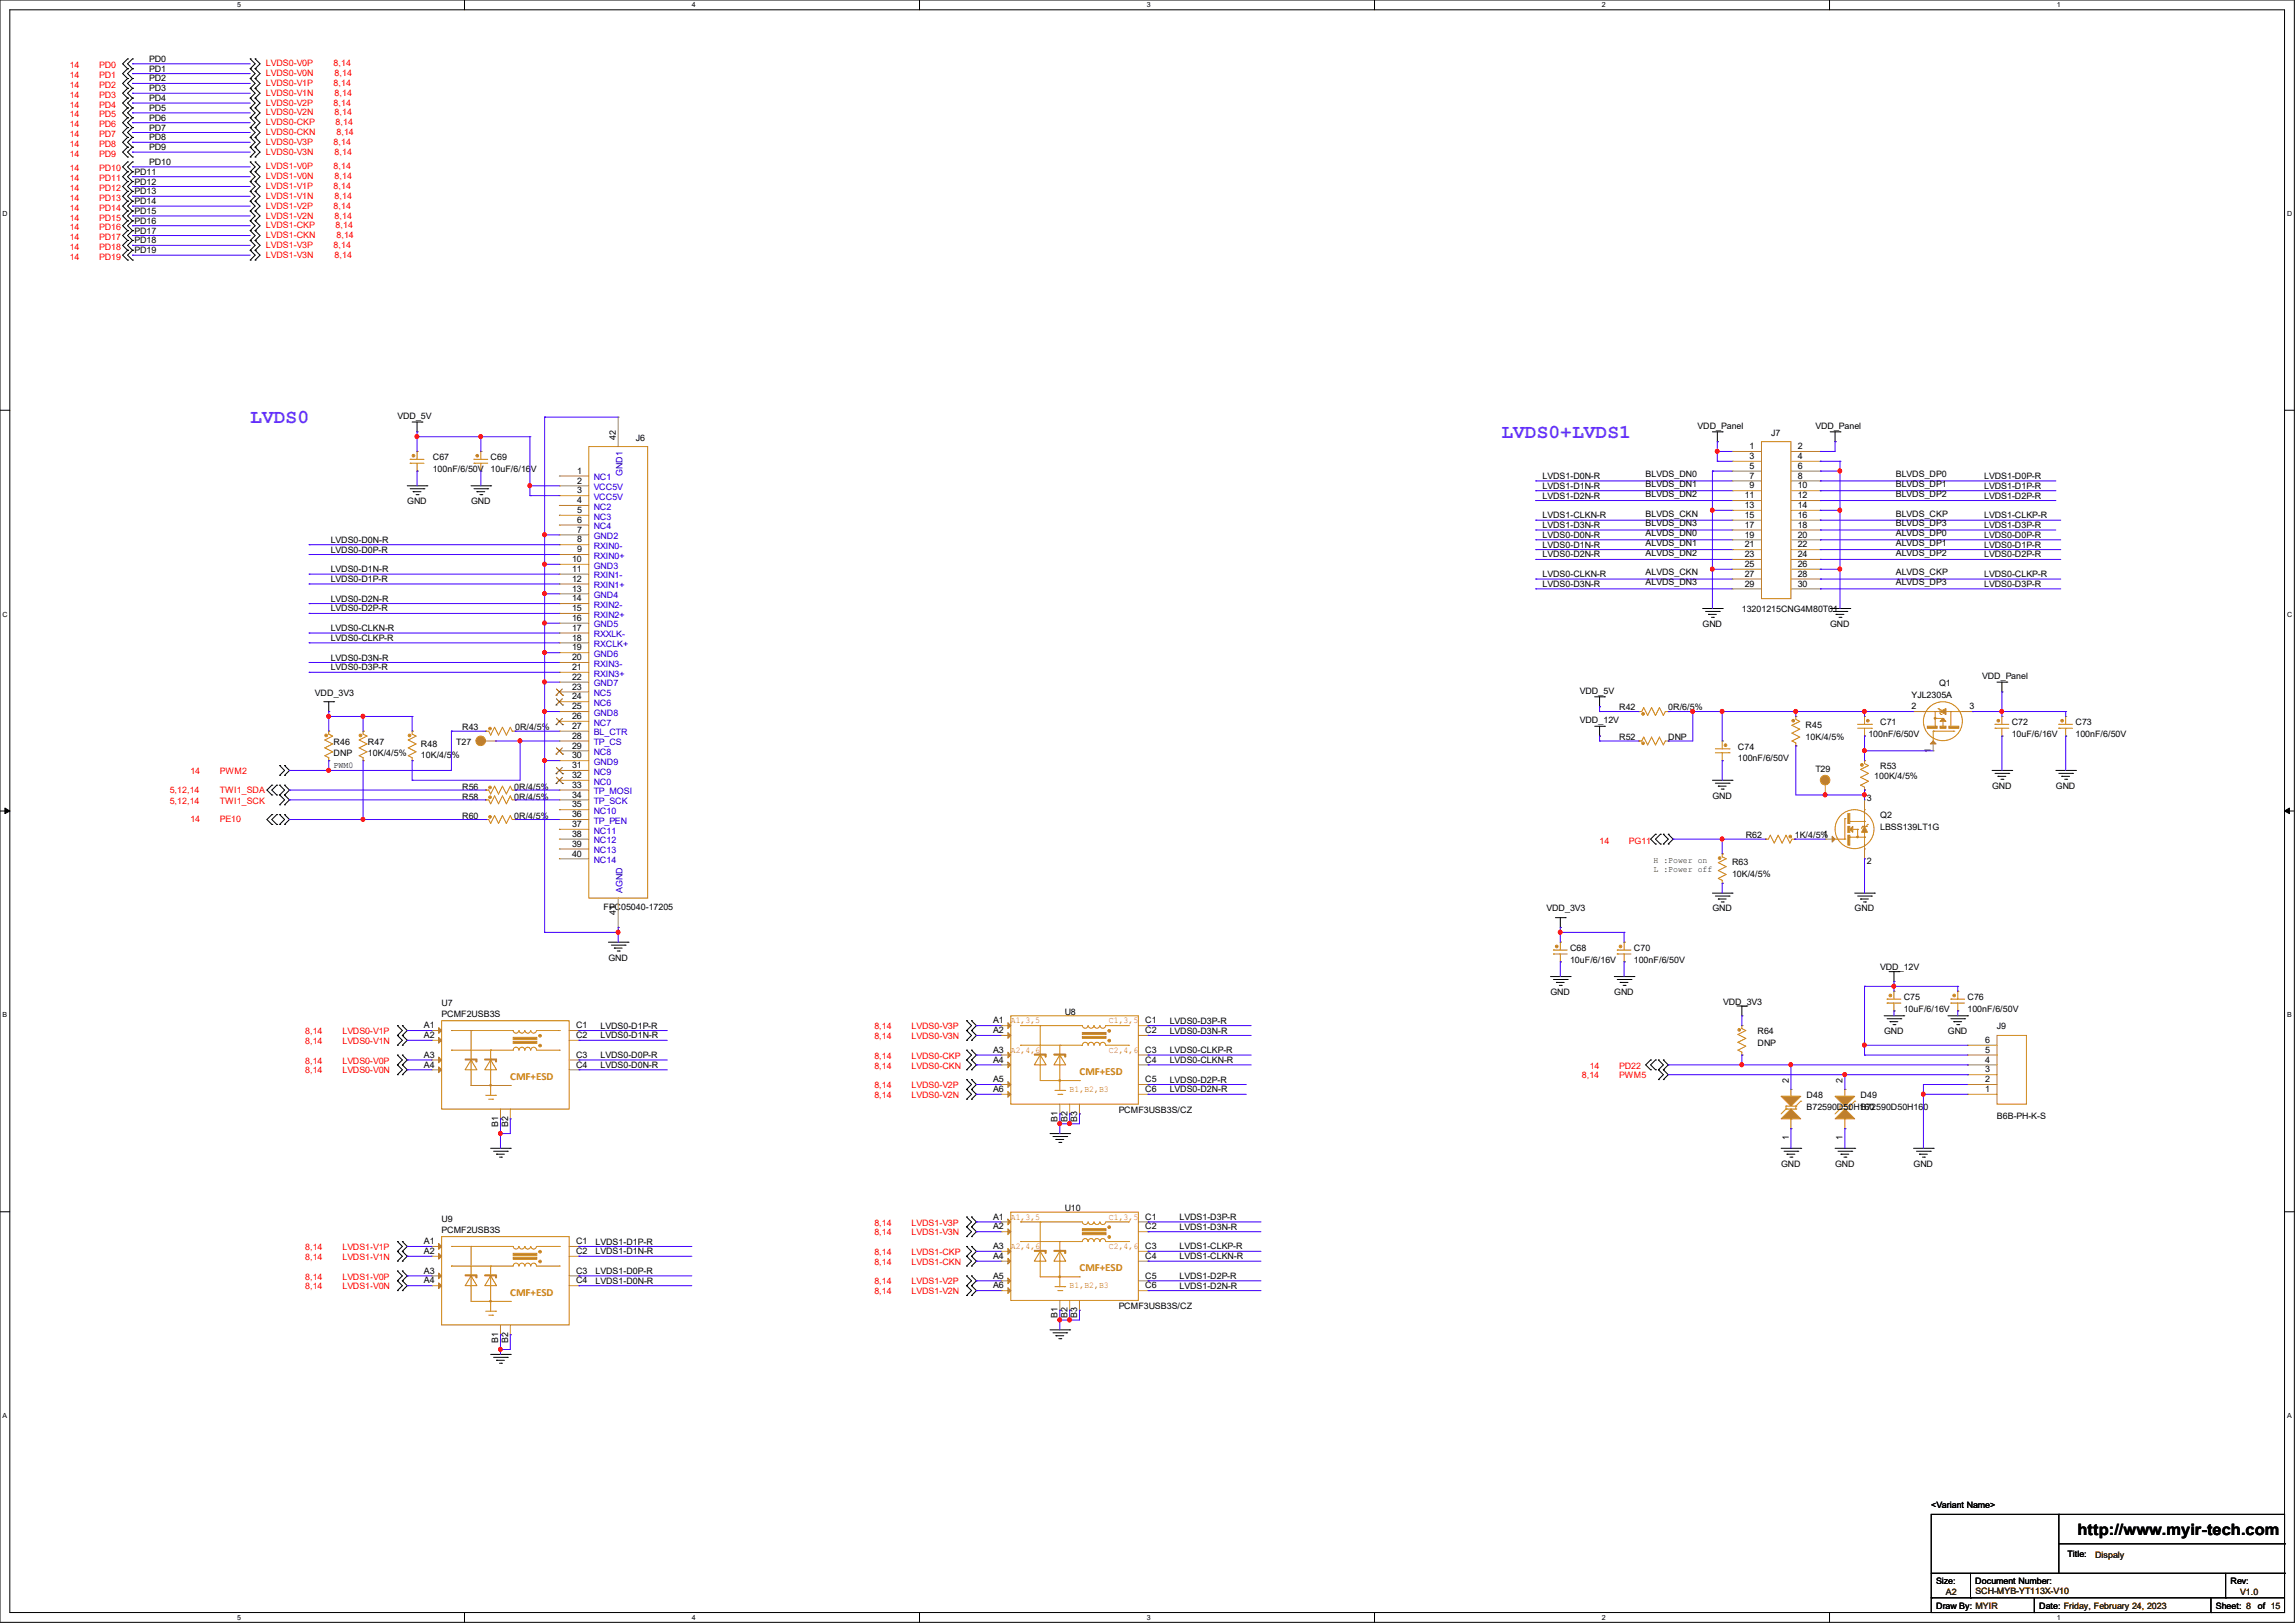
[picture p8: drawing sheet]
<svg xmlns="http://www.w3.org/2000/svg" width="297mm" height="210mm" viewBox="0 0 297 210" stroke-linecap="round" stroke-linejoin="round" font-family="sans-serif">
<defs><g id="words">
<g font-size="2.5" fill="#0080ff">
<text x="32.4" y="54.8">LVDS0</text>
<text x="194.3" y="56.7">LVDS0+LVDS1</text>
</g>
<text font-size="2" x="268.9" y="198.6">http://www.myir-tech.com</text>
<g font-size="1.4" fill="#cc8006">
<text x="66" y="139.7">CMF+ESD</text>
<text x="139.7" y="139.1">CMF+ESD</text>
<text x="66" y="167.7">CMF+ESD</text>
<text x="139.7" y="164.5">CMF+ESD</text>
</g>
<g font-size="1.1" fill="#f00">
<text x="9" y="8.8">14</text>
<text x="9" y="10.1">14</text>
<text x="9" y="11.4">14</text>
<text x="12.8" y="8.8">PD0</text>
<text x="12.8" y="10.1">PD1</text>
<text x="12.8" y="11.4">PD2</text>
<text x="34.4" y="8.6">LVDS0-V0P</text>
<text x="34.4" y="9.9">LVDS0-V0N</text>
<text x="34.4" y="11.1">LVDS0-V1P</text>
<text x="43.2" y="8.6">8,14</text>
<text x="43.2" y="11.1">8,14</text>
<text x="43.3" y="9.9">8,14</text>
<text x="9" y="12.7">14</text>
<text x="9" y="13.9">14</text>
<text x="9" y="15.2">14</text>
<text x="9" y="16.5">14</text>
<text x="9" y="17.7">14</text>
<text x="12.8" y="12.7">PD3</text>
<text x="12.8" y="13.9">PD4</text>
<text x="12.8" y="15.2">PD5</text>
<text x="12.8" y="16.5">PD6</text>
<text x="12.8" y="17.7">PD7</text>
<text x="34.4" y="12.4">LVDS0-V1N</text>
<text x="34.4" y="13.7">LVDS0-V2P</text>
<text x="34.4" y="14.9">LVDS0-V2N</text>
<text x="34.4" y="16.2">LVDS0-CKP</text>
<text x="34.4" y="17.5">LVDS0-CKN</text>
<text x="43.2" y="13.7">8,14</text>
<text x="43.3" y="12.4">8,14</text>
<text x="43.3" y="14.9">8,14</text>
<text x="43.4" y="16.2">8,14</text>
<text x="43.6" y="17.5">8,14</text>
<text x="9" y="19">14</text>
<text x="9" y="20.3">14</text>
<text x="9" y="22.2">14</text>
<text x="9" y="23.5">14</text>
<text x="12.8" y="19">PD8</text>
<text x="12.8" y="20.3">PD9</text>
<text x="12.8" y="22.2">PD10</text>
<text x="12.8" y="23.5">PD11</text>
<text x="34.4" y="18.8">LVDS0-V3P</text>
<text x="34.4" y="20">LVDS0-V3N</text>
<text x="34.4" y="21.9">LVDS1-V0P</text>
<text x="34.4" y="23.2">LVDS1-V0N</text>
<text x="43.2" y="18.8">8,14</text>
<text x="43.2" y="21.9">8,14</text>
<text x="43.3" y="20">8,14</text>
<text x="43.3" y="23.2">8,14</text>
<text x="9" y="24.7">14</text>
<text x="9" y="26">14</text>
<text x="9" y="27.3">14</text>
<text x="9" y="28.5">14</text>
<text x="9" y="29.8">14</text>
<text x="12.8" y="24.7">PD12</text>
<text x="12.8" y="26">PD13</text>
<text x="12.8" y="27.3">PD14</text>
<text x="12.8" y="28.5">PD15</text>
<text x="12.8" y="29.8">PD16</text>
<text x="34.4" y="24.5">LVDS1-V1P</text>
<text x="34.4" y="25.7">LVDS1-V1N</text>
<text x="34.4" y="27">LVDS1-V2P</text>
<text x="34.4" y="28.3">LVDS1-V2N</text>
<text x="34.4" y="29.5">LVDS1-CKP</text>
<text x="43.2" y="24.5">8,14</text>
<text x="43.2" y="27">8,14</text>
<text x="43.3" y="25.7">8,14</text>
<text x="43.3" y="28.3">8,14</text>
<text x="43.4" y="29.5">8,14</text>
<text x="9" y="31.1">14</text>
<text x="9" y="32.3">14</text>
<text x="9" y="33.6">14</text>
<text x="12.8" y="31.1">PD17</text>
<text x="12.8" y="32.3">PD18</text>
<text x="12.8" y="33.6">PD19</text>
<text x="34.4" y="30.8">LVDS1-CKN</text>
<text x="34.4" y="32.1">LVDS1-V3P</text>
<text x="34.4" y="33.4">LVDS1-V3N</text>
<text x="43.2" y="32.1">8,14</text>
<text x="43.3" y="33.4">8,14</text>
<text x="43.6" y="30.8">8,14</text>
<text x="24.6" y="100.2">14</text>
<text x="28.4" y="100.2">PWM2</text>
<text x="22" y="102.6">5,12,14</text>
<text x="22" y="104">5,12,14</text>
<text x="24.6" y="106.4">14</text>
<text x="28.4" y="102.6">TWI1_SDA</text>
<text x="28.4" y="104">TWI1_SCK</text>
<text x="28.4" y="106.4">PE10</text>
<text x="207" y="109.2">14</text>
<text x="210.8" y="109.2">PG11</text>
<text x="39.5" y="133.8">8,14</text>
<text x="39.5" y="135.1">8,14</text>
<text x="39.5" y="137.6">8,14</text>
<text x="44.3" y="133.8">LVDS0-V1P</text>
<text x="44.3" y="135.1">LVDS0-V1N</text>
<text x="44.3" y="137.6">LVDS0-V0P</text>
<text x="113.2" y="133.2">8,14</text>
<text x="113.2" y="134.5">8,14</text>
<text x="113.2" y="137">8,14</text>
<text x="118" y="133.2">LVDS0-V3P</text>
<text x="118" y="134.5">LVDS0-V3N</text>
<text x="118" y="137">LVDS0-CKP</text>
<text x="39.5" y="138.9">8,14</text>
<text x="44.3" y="138.9">LVDS0-V0N</text>
<text x="113.2" y="138.3">8,14</text>
<text x="113.2" y="140.8">8,14</text>
<text x="113.2" y="142.1">8,14</text>
<text x="118" y="138.3">LVDS0-CKN</text>
<text x="118" y="140.8">LVDS0-V2P</text>
<text x="118" y="142.1">LVDS0-V2N</text>
<text x="204.7" y="139.5">8,14</text>
<text x="205.7" y="138.3">14</text>
<text x="209.5" y="139.5">PWM5</text>
<text x="209.5" y="138.3">PD22</text>
<text x="39.5" y="161.8">8,14</text>
<text x="44.3" y="161.8">LVDS1-V1P</text>
<text x="113.2" y="158.6">8,14</text>
<text x="113.2" y="159.9">8,14</text>
<text x="118" y="158.6">LVDS1-V3P</text>
<text x="118" y="159.9">LVDS1-V3N</text>
<text x="39.5" y="163">8,14</text>
<text x="39.5" y="165.6">8,14</text>
<text x="39.5" y="166.8">8,14</text>
<text x="44.3" y="163">LVDS1-V1N</text>
<text x="44.3" y="165.6">LVDS1-V0P</text>
<text x="44.3" y="166.8">LVDS1-V0N</text>
<text x="113.2" y="162.4">8,14</text>
<text x="113.2" y="163.7">8,14</text>
<text x="113.2" y="166.2">8,14</text>
<text x="113.2" y="167.5">8,14</text>
<text x="118" y="162.4">LVDS1-CKP</text>
<text x="118" y="163.7">LVDS1-CKN</text>
<text x="118" y="166.2">LVDS1-V2P</text>
<text x="118" y="167.5">LVDS1-V2N</text>
</g>
<g font-size="1.1">
<text x="19.3" y="8">PD0</text>
<text x="19.3" y="9.3">PD1</text>
<text x="19.3" y="10.5">PD2</text>
<text x="19.3" y="11.8">PD3</text>
<text x="19.3" y="13.1">PD4</text>
<text x="19.3" y="14.4">PD5</text>
<text x="19.3" y="15.6">PD6</text>
<text x="19.3" y="16.9">PD7</text>
<text x="17.4" y="22.6">PD11</text>
<text x="17.4" y="23.9">PD12</text>
<text x="19.3" y="18.2">PD8</text>
<text x="19.3" y="19.4">PD9</text>
<text x="19.3" y="21.3">PD10</text>
<text x="17.4" y="25.1">PD13</text>
<text x="17.4" y="26.4">PD14</text>
<text x="17.4" y="27.7">PD15</text>
<text x="17.4" y="29">PD16</text>
<text x="17.4" y="30.2">PD17</text>
<text x="17.4" y="31.5">PD18</text>
<text x="17.4" y="32.8">PD19</text>
<text x="51.4" y="54.2">VDD_5V</text>
<text x="56" y="59.5">C67</text>
<text x="63.5" y="59.5">C69</text>
<text x="79.7" y="56.9" transform="rotate(-90 79.7 56.9)">42</text>
<text x="82.3" y="57.1">J6</text>
<text x="219.7" y="55.5">VDD_Panel</text>
<text x="226.4" y="58.1">1</text>
<text x="226.4" y="59.4">3</text>
<text x="229.2" y="56.5">J7</text>
<text x="232.7" y="58.1">2</text>
<text x="232.7" y="59.4">4</text>
<text x="234.9" y="55.5">VDD_Panel</text>
<text x="52.7" y="65.2">GND</text>
<text x="56" y="61">100nF/6/50V</text>
<text x="61" y="65.2">GND</text>
<text x="63.5" y="61">10uF/6/16V</text>
<text x="74.7" y="61.3">1</text>
<text x="74.7" y="62.6">2</text>
<text x="74.7" y="63.8">3</text>
<text x="74.7" y="65.1">4</text>
<text x="199.6" y="62">LVDS1-D0N-R</text>
<text x="199.6" y="63.2">LVDS1-D1N-R</text>
<text x="199.6" y="64.5">LVDS1-D2N-R</text>
<text x="213" y="61.8">BLVDS_DN0</text>
<text x="213" y="63">BLVDS_DN1</text>
<text x="213" y="64.3">BLVDS_DN2</text>
<text x="225.8" y="64.5">11</text>
<text x="225.8" y="65.7">13</text>
<text x="226.4" y="60.7">5</text>
<text x="226.4" y="61.9">7</text>
<text x="226.4" y="63.2">9</text>
<text x="232.7" y="60.7">6</text>
<text x="232.7" y="61.9">8</text>
<text x="232.7" y="63.2">10</text>
<text x="232.7" y="64.5">12</text>
<text x="232.7" y="65.7">14</text>
<text x="245.4" y="61.8">BLVDS_DP0</text>
<text x="245.4" y="63">BLVDS_DP1</text>
<text x="245.4" y="64.3">BLVDS_DP2</text>
<text x="256.8" y="62">LVDS1-D0P-R</text>
<text x="256.8" y="63.2">LVDS1-D1P-R</text>
<text x="256.8" y="64.5">LVDS1-D2P-R</text>
<text x="42.8" y="70.2">LVDS0-D0N-R</text>
<text x="42.8" y="71.5">LVDS0-D0P-R</text>
<text x="74.7" y="66.4">5</text>
<text x="74.7" y="67.7">6</text>
<text x="74.7" y="68.9">7</text>
<text x="74.7" y="70.2">8</text>
<text x="74.7" y="71.5">9</text>
<text x="199.6" y="67.1">LVDS1-CLKN-R</text>
<text x="199.6" y="68.3">LVDS1-D3N-R</text>
<text x="199.6" y="69.6">LVDS0-D0N-R</text>
<text x="199.6" y="70.9">LVDS0-D1N-R</text>
<text x="213" y="66.8">BLVDS_CKN</text>
<text x="213" y="68.1">BLVDS_DN3</text>
<text x="213" y="69.4">ALVDS_DN0</text>
<text x="213" y="70.7">ALVDS_DN1</text>
<text x="213" y="71.9">ALVDS_DN2</text>
<text x="225.8" y="67">15</text>
<text x="225.8" y="68.3">17</text>
<text x="225.8" y="69.6">19</text>
<text x="225.8" y="70.8">21</text>
<text x="232.7" y="67">16</text>
<text x="232.7" y="68.3">18</text>
<text x="232.7" y="69.6">20</text>
<text x="232.7" y="70.8">22</text>
<text x="245.4" y="66.8">BLVDS_CKP</text>
<text x="245.4" y="68.1">BLVDS_DP3</text>
<text x="245.4" y="69.4">ALVDS_DP0</text>
<text x="245.4" y="70.7">ALVDS_DP1</text>
<text x="245.4" y="71.9">ALVDS_DP2</text>
<text x="256.8" y="67.1">LVDS1-CLKP-R</text>
<text x="256.8" y="68.3">LVDS1-D3P-R</text>
<text x="256.8" y="69.6">LVDS0-D0P-R</text>
<text x="256.8" y="70.9">LVDS0-D1P-R</text>
<text x="42.8" y="74">LVDS0-D1N-R</text>
<text x="42.8" y="75.3">LVDS0-D1P-R</text>
<text x="42.8" y="77.9">LVDS0-D2N-R</text>
<text x="74" y="72.7">10</text>
<text x="74" y="74">11</text>
<text x="74" y="75.3">12</text>
<text x="74" y="76.5">13</text>
<text x="74" y="77.8">14</text>
<text x="199.6" y="72.1">LVDS0-D2N-R</text>
<text x="199.6" y="74.7">LVDS0-CLKN-R</text>
<text x="199.6" y="75.9">LVDS0-D3N-R</text>
<text x="213" y="74.5">ALVDS_CKN</text>
<text x="213" y="75.7">ALVDS_DN3</text>
<text x="225.8" y="72.1">23</text>
<text x="225.8" y="73.4">25</text>
<text x="225.8" y="74.6">27</text>
<text x="225.8" y="75.9">29</text>
<text x="232.7" y="72.1">24</text>
<text x="232.7" y="73.4">26</text>
<text x="232.7" y="74.6">28</text>
<text x="232.7" y="75.9">30</text>
<text x="245.4" y="74.5">ALVDS_CKP</text>
<text x="245.4" y="75.7">ALVDS_DP3</text>
<text x="256.8" y="72.1">LVDS0-D2P-R</text>
<text x="256.8" y="74.7">LVDS0-CLKP-R</text>
<text x="256.8" y="75.9">LVDS0-D3P-R</text>
<text x="42.8" y="79.1">LVDS0-D2P-R</text>
<text x="42.8" y="81.7">LVDS0-CLKN-R</text>
<text x="42.8" y="82.9">LVDS0-CLKP-R</text>
<text x="74" y="79.1">15</text>
<text x="74" y="80.4">16</text>
<text x="74" y="81.6">17</text>
<text x="74" y="82.9">18</text>
<text x="220.3" y="81.1">GND</text>
<text x="225.4" y="79.2">13201215CNG4M80T01</text>
<text x="236.8" y="81.1">GND</text>
<text x="42.8" y="85.5">LVDS0-D3N-R</text>
<text x="42.8" y="86.7">LVDS0-D3P-R</text>
<text x="74" y="84.2">19</text>
<text x="74" y="85.4">20</text>
<text x="74" y="86.7">21</text>
<text x="74" y="88">22</text>
<text x="74" y="89.2">23</text>
<text x="204.5" y="89.7">VDD_5V</text>
<text x="250.9" y="88.7">Q1</text>
<text x="256.5" y="87.8">VDD_Panel</text>
<text x="40.8" y="90">VDD_3V3</text>
<text x="59.8" y="94.4">R43</text>
<text x="66.7" y="94.4">0R/4/5%</text>
<text x="74" y="90.5">24</text>
<text x="74" y="91.8">25</text>
<text x="74" y="93.1">26</text>
<text x="74" y="94.3">27</text>
<text x="74" y="95.6">28</text>
<text x="204.5" y="93.6">VDD_12V</text>
<text x="209.5" y="95.7">R52</text>
<text x="209.5" y="91.9">R42</text>
<text x="215.9" y="95.7">DNP</text>
<text x="215.9" y="91.9">0R/6/5%</text>
<text x="233.7" y="94.2">R45</text>
<text x="233.7" y="95.7">10K/4/5%</text>
<text x="241.8" y="95.3">100nF/6/50V</text>
<text x="243.3" y="93.8">C71</text>
<text x="247.4" y="90.3">YJL2305A</text>
<text x="247.4" y="91.8">2</text>
<text x="254.9" y="91.8">3</text>
<text x="260.3" y="93.8">C72</text>
<text x="260.3" y="95.3">10uF/6/16V</text>
<text x="268.6" y="93.8">C73</text>
<text x="268.6" y="95.3">100nF/6/50V</text>
<text x="43.2" y="96.4">R46</text>
<text x="43.2" y="97.9">DNP</text>
<text x="43.2" y="99.4">PWM0</text>
<text x="47.6" y="96.4">R47</text>
<text x="47.6" y="97.9">10K/4/5%</text>
<text x="54.5" y="96.6">R48</text>
<text x="54.5" y="98.1">10K/4/5%</text>
<text x="59.1" y="96.4">T27</text>
<text x="74" y="96.9">29</text>
<text x="74" y="98.1">30</text>
<text x="74" y="99.4">31</text>
<text x="74" y="100.7">32</text>
<text x="74" y="101.9">33</text>
<text x="224.9" y="97">C74</text>
<text x="224.9" y="98.5">100nF/6/50V</text>
<text x="234.9" y="99.9">T29</text>
<text x="242.6" y="100.8">100K/4/5%</text>
<text x="243.3" y="99.5">R53</text>
<text x="249.9" y="97.4" transform="rotate(-90 249.9 97.4)">1</text>
<text x="59.8" y="106">R60</text>
<text x="59.8" y="103.5">R58</text>
<text x="59.8" y="102.2">R56</text>
<text x="66.5" y="106">0R/4/5%</text>
<text x="66.5" y="103.5">0R/4/5%</text>
<text x="66.5" y="102.2">0R/4/5%</text>
<text x="74" y="103.2">34</text>
<text x="74" y="104.5">35</text>
<text x="74" y="105.8">36</text>
<text x="74" y="107">37</text>
<text x="221.6" y="103.3">GND</text>
<text x="241.6" y="103.6">3</text>
<text x="243.3" y="105.9">Q2</text>
<text x="243.3" y="107.4">LBSS139LT1G</text>
<text x="257.8" y="102.1">GND</text>
<text x="266.1" y="102.1">GND</text>
<text x="74" y="108.3">38</text>
<text x="74" y="109.6">39</text>
<text x="74" y="110.8">40</text>
<text x="224.1" y="112">R63</text>
<text x="224.1" y="113.5">10K/4/5%</text>
<text x="225.9" y="108.4">R62</text>
<text x="232.3" y="108.4">1K/4/5%</text>
<text x="236" y="108.3">1</text>
<text x="241.6" y="111.8">2</text>
<text x="78.1" y="117.8">FPC05040-17205</text>
<text x="79.7" y="118.4" transform="rotate(-90 79.7 118.4)">41</text>
<text x="200.1" y="117.9">VDD_3V3</text>
<text x="221.6" y="117.9">GND</text>
<text x="240" y="117.9">GND</text>
<text x="78.7" y="124.3">GND</text>
<text x="203.2" y="123">C68</text>
<text x="203.2" y="124.5">10uF/6/16V</text>
<text x="211.4" y="123">C70</text>
<text x="211.4" y="124.5">100nF/6/50V</text>
<text x="243.3" y="125.6">VDD_12V</text>
<text x="57.1" y="131.7">PCMF2USB3S</text>
<text x="57.1" y="130.1">U7</text>
<text x="137.8" y="131.3">U8</text>
<text x="200.7" y="128.7">GND</text>
<text x="208.9" y="128.7">GND</text>
<text x="223" y="130">VDD_3V3</text>
<text x="246.4" y="129.4">C75</text>
<text x="246.4" y="130.9">10uF/6/16V</text>
<text x="254.6" y="129.4">C76</text>
<text x="254.6" y="130.9">100nF/6/50V</text>
<text x="54.9" y="133.1">A1</text>
<text x="54.9" y="134.3">A2</text>
<text x="54.9" y="136.9">A3</text>
<text x="74.5" y="133.1">C1</text>
<text x="74.5" y="134.3">C2</text>
<text x="74.5" y="136.9">C3</text>
<text x="77.7" y="133.1">LVDS0-D1P-R</text>
<text x="77.7" y="134.4">LVDS0-D1N-R</text>
<text x="77.7" y="136.9">LVDS0-D0P-R</text>
<text x="128.5" y="132.4">A1</text>
<text x="128.5" y="133.7">A2</text>
<text x="128.5" y="136.2">A3</text>
<text x="128.5" y="137.5">A4</text>
<text x="148.2" y="132.4">C1</text>
<text x="148.2" y="133.7">C2</text>
<text x="148.2" y="136.2">C3</text>
<text x="148.2" y="137.5">C4</text>
<text x="151.4" y="132.5">LVDS0-D3P-R</text>
<text x="151.4" y="133.7">LVDS0-D3N-R</text>
<text x="151.4" y="136.3">LVDS0-CLKP-R</text>
<text x="151.4" y="137.5">LVDS0-CLKN-R</text>
<text x="227.5" y="133.8">R64</text>
<text x="227.5" y="135.3">DNP</text>
<text x="243.8" y="133.8">GND</text>
<text x="252.1" y="133.8">GND</text>
<text x="256.9" y="137.5">4</text>
<text x="256.9" y="136.2">5</text>
<text x="256.9" y="135">6</text>
<text x="258.4" y="133.2">J9</text>
<text x="54.9" y="138.1">A4</text>
<text x="74.5" y="138.1">C4</text>
<text x="77.7" y="138.2">LVDS0-D0N-R</text>
<text x="128.5" y="140">A5</text>
<text x="128.5" y="141.3">A6</text>
<text x="144.8" y="144">PCMF3USB3S/CZ</text>
<text x="148.2" y="140">C5</text>
<text x="148.2" y="141.3">C6</text>
<text x="151.4" y="140.1">LVDS0-D2P-R</text>
<text x="151.4" y="141.4">LVDS0-D2N-R</text>
<text x="231.5" y="140.1" transform="rotate(-90 231.5 140.1)">2</text>
<text x="233.8" y="142.1">D48</text>
<text x="233.8" y="143.6">B72590D50H160</text>
<text x="238.5" y="140.1" transform="rotate(-90 238.5 140.1)">2</text>
<text x="240.8" y="142.1">D49</text>
<text x="240.8" y="143.6">B72590D50H160</text>
<text x="256.9" y="141.3">1</text>
<text x="256.9" y="140">2</text>
<text x="256.9" y="138.8">3</text>
<text x="64.5" y="145.8" transform="rotate(-90 64.5 145.8)">B1</text>
<text x="65.7" y="145.8" transform="rotate(-90 65.7 145.8)">B2</text>
<text x="136.9" y="145.2" transform="rotate(-90 136.9 145.2)">B1</text>
<text x="138.1" y="145.2" transform="rotate(-90 138.1 145.2)">B2</text>
<text x="139.4" y="145.2" transform="rotate(-90 139.4 145.2)">B3</text>
<text x="231.5" y="147.6" transform="rotate(-90 231.5 147.6)">1</text>
<text x="238.5" y="147.6" transform="rotate(-90 238.5 147.6)">1</text>
<text x="258.4" y="144.7">B6B-PH-K-S</text>
<text x="230.5" y="151">GND</text>
<text x="237.5" y="151">GND</text>
<text x="247.6" y="151">GND</text>
<text x="54.9" y="161">A1</text>
<text x="57.1" y="159.6">PCMF2USB3S</text>
<text x="57.1" y="158.1">U9</text>
<text x="74.5" y="161">C1</text>
<text x="77.1" y="161">LVDS1-D1P-R</text>
<text x="128.5" y="157.8">A1</text>
<text x="128.5" y="159.1">A2</text>
<text x="128.5" y="161.6">A3</text>
<text x="137.8" y="156.7">U10</text>
<text x="148.2" y="157.8">C1</text>
<text x="148.2" y="159.1">C2</text>
<text x="148.2" y="161.6">C3</text>
<text x="152.7" y="157.9">LVDS1-D3P-R</text>
<text x="152.7" y="159.1">LVDS1-D3N-R</text>
<text x="152.7" y="161.7">LVDS1-CLKP-R</text>
<text x="54.9" y="162.3">A2</text>
<text x="54.9" y="164.8">A3</text>
<text x="54.9" y="166.1">A4</text>
<text x="74.5" y="162.3">C2</text>
<text x="74.5" y="164.8">C3</text>
<text x="74.5" y="166.1">C4</text>
<text x="77.1" y="162.3">LVDS1-D1N-R</text>
<text x="77.1" y="164.9">LVDS1-D0P-R</text>
<text x="77.1" y="166.1">LVDS1-D0N-R</text>
<text x="128.5" y="162.9">A4</text>
<text x="128.5" y="165.4">A5</text>
<text x="128.5" y="166.7">A6</text>
<text x="148.2" y="162.9">C4</text>
<text x="148.2" y="165.4">C5</text>
<text x="148.2" y="166.7">C6</text>
<text x="152.7" y="162.9">LVDS1-CLKN-R</text>
<text x="152.7" y="165.5">LVDS1-D2P-R</text>
<text x="152.7" y="166.8">LVDS1-D2N-R</text>
<text x="64.5" y="173.7" transform="rotate(-90 64.5 173.7)">B1</text>
<text x="65.7" y="173.7" transform="rotate(-90 65.7 173.7)">B2</text>
<text x="136.9" y="170.6" transform="rotate(-90 136.9 170.6)">B1</text>
<text x="138.1" y="170.6" transform="rotate(-90 138.1 170.6)">B2</text>
<text x="139.4" y="170.6" transform="rotate(-90 139.4 170.6)">B3</text>
<text x="144.8" y="169.4">PCMF3USB3S/CZ</text>
<text x="249.9" y="195.2">&lt;Variant Name&gt;</text>
<text x="267.6" y="201.5">Title:</text>
<text x="250.6" y="204.9">Size:</text>
<text x="250.6" y="208.2">Draw By: MYIR</text>
<text x="255.6" y="204.9">Document Number:</text>
<text x="263.9" y="208.2">Date: Friday, February 24, 2023</text>
<text x="286.8" y="208.2">Sheet: 8</text>
<text x="288.7" y="204.9">Rev:</text>
<text x="292.2" y="208.2">of 15</text>
</g>
<g font-size="1.1" fill="#00c">
<text x="76.8" y="62.1">NC1</text>
<text x="76.8" y="63.4">VCC5V</text>
<text x="76.8" y="64.7">VCC5V</text>
<text x="76.8" y="66">NC2</text>
<text x="80.6" y="61.6" transform="rotate(-90 80.6 61.6)">GND1</text>
<text x="76.8" y="67.2">NC3</text>
<text x="76.8" y="68.5">NC4</text>
<text x="76.8" y="69.8">GND2</text>
<text x="76.8" y="71">RXIN0-</text>
<text x="76.8" y="72.3">RXIN0+</text>
<text x="76.8" y="73.6">GND3</text>
<text x="76.8" y="74.8">RXIN1-</text>
<text x="76.8" y="76.1">RXIN1+</text>
<text x="76.8" y="77.4">GND4</text>
<text x="76.8" y="78.7">RXIN2-</text>
<text x="76.8" y="79.9">RXIN2+</text>
<text x="76.8" y="81.2">GND5</text>
<text x="76.8" y="82.5">RXXLK-</text>
<text x="76.8" y="83.7">RXCLK+</text>
<text x="76.8" y="85">GND6</text>
<text x="76.8" y="86.3">RXIN3-</text>
<text x="76.8" y="87.5">RXIN3+</text>
<text x="76.8" y="88.8">GND7</text>
<text x="76.8" y="90.1">NC5</text>
<text x="76.8" y="91.4">NC6</text>
<text x="76.8" y="92.6">GND8</text>
<text x="76.8" y="93.9">NC7</text>
<text x="76.8" y="95.2">BL_CTR</text>
<text x="76.8" y="96.4">TP_CS</text>
<text x="76.8" y="97.7">NC8</text>
<text x="76.8" y="99">GND9</text>
<text x="76.8" y="100.2">NC9</text>
<text x="76.8" y="101.5">NC0</text>
<text x="76.8" y="102.8">TP_MOSI</text>
<text x="76.8" y="104.1">TP_SCK</text>
<text x="76.8" y="105.3">NC10</text>
<text x="76.8" y="106.6">TP_PEN</text>
<text x="76.8" y="107.9">NC11</text>
<text x="76.8" y="109.1">NC12</text>
<text x="76.8" y="110.4">NC13</text>
<text x="76.8" y="111.7">NC14</text>
<text x="80.6" y="115.6" transform="rotate(-90 80.6 115.6)">AGND</text>
</g>
<g font-size="1.1" fill="#008000">
<text x="214" y="111.7">H :Power on</text>
<text x="214" y="112.9">L :Power off</text>
</g>
<g font-size="1.1" fill="#cc8006">
<text x="130.8" y="132.4">A1,3,5</text>
<text x="130.8" y="136.2">A2,4,6</text>
<text x="143.5" y="132.4">C1,3,5</text>
<text x="143.5" y="136.2">C2,4,6</text>
<text x="138.4" y="141.3">B1,B2,B3</text>
<text x="130.8" y="157.8">A1,3,5</text>
<text x="130.8" y="161.6">A2,4,6</text>
<text x="143.5" y="157.8">C1,3,5</text>
<text x="143.5" y="161.6">C2,4,6</text>
<text x="138.4" y="166.7">B1,B2,B3</text>
</g>
<g font-size="1.1" fill="#800000">
<text x="271.1" y="201.6">Dispaly</text>
<text x="251.8" y="206.3">A2</text>
<text x="255.6" y="206.2">SCH-MYB-YT113X-V10</text>
<text x="289.9" y="206.3">V1.0</text>
</g>
<g font-size=".9">
<text x="30.7" y=".9">5</text>
<text x="89.5" y=".9">4</text>
<text x="148.4" y=".9">3</text>
<text x="207.3" y=".9">2</text>
<text x="266.2" y=".9">1</text>
<text x=".3" y="28">D</text>
<text x="296" y="28">D</text>
<text x=".3" y="79.8">C</text>
<text x="296" y="79.8">C</text>
<text x=".3" y="131.7">B</text>
<text x="296" y="131.7">B</text>
<text x=".3" y="183.5">A</text>
<text x="296" y="183.5">A</text>
<text x="30.7" y="209.6">5</text>
<text x="89.5" y="209.6">4</text>
<text x="148.4" y="209.6">3</text>
<text x="207.3" y="209.6">2</text>
<text x="266.2" y="209.6">1</text>
</g>
</g></defs>
<path d="M0 0h296.9v209.9h-296.9zM1.3 1.3h294.4v207.4h-294.4z" fill="none" stroke="#000" stroke-width=".13"/>
<g fill="#fff">
<path d="M30.7 .1h.5v1h-.5z"/>
<path d="M30.7 208.8h.5v1h-.5z"/>
</g>
<path d="M60.1 0v1.3M60.1 208.7v1.2" fill="none" stroke="#000" stroke-width=".13"/>
<g fill="#fff">
<path d="M89.5 .1h.5v1h-.5z"/>
<path d="M89.5 208.8h.5v1h-.5z"/>
</g>
<path d="M119 0v1.3M119 208.7v1.2" fill="none" stroke="#000" stroke-width=".13"/>
<g fill="#fff">
<path d="M148.4 .1h.5v1h-.5z"/>
<path d="M148.4 208.8h.5v1h-.5z"/>
</g>
<path d="M177.9 0v1.3M177.9 208.7v1.2" fill="none" stroke="#000" stroke-width=".13"/>
<g fill="#fff">
<path d="M207.3 .1h.5v1h-.5z"/>
<path d="M207.3 208.8h.5v1h-.5z"/>
</g>
<path d="M236.8 0v1.3M236.8 208.7v1.2" fill="none" stroke="#000" stroke-width=".13"/>
<g fill="#fff">
<path d="M266.2 .1h.5v1h-.5z"/>
<path d="M266.2 208.8h.5v1h-.5z"/>
<path d="M.3 27.2h.7v1h-.7z"/>
<path d="M296 27.2h.6v1h-.6z"/>
<path d="M.3 79h.7v1h-.7z"/>
<path d="M296 79h.6v1h-.6z"/>
</g>
<path d="M0 53.1h1.3M295.7 53.1h1.2" fill="none" stroke="#000" stroke-width=".13"/>
<g fill="#fff">
<path d="M.3 130.9h.6v1h-.6z"/>
<path d="M296 130.9h.6v1h-.6z"/>
</g>
<path d="M0 104.9h1.3M295.7 104.9h1.2" fill="none" stroke="#000" stroke-width=".13"/>
<path d="M.6 104.6l.7 .3-.7 .4zM295.7 104.9l.6-.3v.7z" fill="#000" stroke="#000" stroke-width=".13"/>
<g fill="#fff">
<path d="M.3 182.7h.6v1h-.6z"/>
<path d="M296 182.7h.5v1h-.5z"/>
</g>
<g fill="none" stroke="#000" stroke-width=".13">
<path d="M16.5 7.6h.1M16.5 8.9h.1M16.5 10.2h.1M16.5 11.4h.1M16.5 12.7h.1M16.5 14h.1M16.5 15.2h.1M16.5 16.5h.1M16.5 17.8h.1M16.5 19h.1M16.5 7.6l-.6 .7 .6 .6M16.5 8.9l-.6 .6 .6 .7"/>
<path d="M16.5 10.2l-.6 .6 .6 .6M16.5 11.4l-.6 .7 .6 .6M16.5 12.7l-.6 .6 .6 .7M16.5 14l-.6 .6 .6 .6M16.5 15.2l-.6 .7 .6 .6M16.5 16.5l-.6 .6 .6 .7M16.5 17.8l-.6 .6 .6 .6M16.5 19l-.6 .7 .6 .6M17.1 7.6h.1M17.1 8.9h.1M17.1 10.2h.1M17.1 11.4h.1"/>
<path d="M17.1 12.7h.1M17.1 14h.1M17.1 15.2h.1M17.1 16.5h.1M17.1 17.8h.1M17.1 19h.1M17.1 7.6l-.6 .7 .6 .6M17.1 8.9l-.6 .6 .6 .7M17.1 10.2l-.6 .6 .6 .6M17.1 11.4l-.6 .7 .6 .6M17.1 12.7l-.6 .6 .6 .7M17.1 14l-.6 .6 .6 .6"/>
<path d="M17.1 15.2l-.6 .7 .6 .6M17.1 16.5l-.6 .6 .6 .7M17.1 17.8l-.6 .6 .6 .6M17.1 19l-.6 .7 .6 .6M32.4 8.9h.1M32.4 7.6h.1M32.4 10.2h.1M32.4 11.4h.1M32.4 12.7h.1M32.4 14h.1M32.4 15.2h.1M32.4 16.5h.1"/>
<path d="M32.4 17.8h.1M32.4 19h.1M32.4 7.6l.6 .7-.6 .6M32.4 8.9l.6 .6-.6 .7M32.4 10.2l.6 .6-.6 .6M32.4 11.4l.6 .7-.6 .6M32.4 12.7l.6 .6-.6 .7M32.4 14l.6 .6-.6 .6M32.4 15.2l.6 .7-.6 .6M32.4 16.5l.6 .6-.6 .7M32.4 17.8l.6 .6-.6 .6M32.4 19l.6 .7-.6 .6"/>
<path d="M33 8.9h.1M33 7.6h.1M33 10.2h.1M33 11.4h.1M33 12.7h.1M33 14h.1M33 15.2h.1M33 16.5h.1M33 17.8h.1M33 19h.1M33 7.6l.7 .7-.7 .6M33 8.9l.7 .6-.7 .7"/>
<path d="M33 10.2l.7 .6-.7 .6M33 11.4l.7 .7-.7 .6M33 12.7l.7 .6-.7 .7M33 14l.7 .6-.7 .6M33 15.2l.7 .7-.7 .6M33 16.5l.7 .6-.7 .7M33 17.8l.7 .6-.7 .6M33 19l.7 .7-.7 .6M16.5 20.3h.1M16.5 21h.1M16.5 22.2h.1M16.5 23.5h.1"/>
<path d="M16.5 24.8h.1M16.5 26h.1M16.5 27.3h.1M16.5 28.6h.1M16.5 29.8h.1M16.5 31.1h.1M16.5 32.4h.1M16.5 33.7h.1M16.5 24.8l-.6 .6 .6 .6M16.5 26l-.6 .7 .6 .6M16.5 27.3l-.6 .6 .6 .7M16.5 28.6l-.6 .6 .6 .6"/>
<path d="M16.5 29.8l-.6 .7 .6 .6M16.5 31.1l-.6 .6 .6 .7M16.5 32.4l-.6 .6 .6 .7M16.5 21l-.6 .6 .6 .6M16.5 22.2l-.6 .7 .6 .6M16.5 23.5l-.6 .6 .6 .7M17.1 20.3h.1M17.1 21h.1M17.1 22.2h.1M17.1 23.5h.1M17.1 24.8h.1M17.1 26h.1"/>
<path d="M17.1 27.3h.1M17.1 28.6h.1M17.1 29.8h.1M17.1 31.1h.1M17.1 32.4h.1M17.1 33.7h.1M17.1 24.8l-.6 .6 .6 .6M17.1 26l-.6 .7 .6 .6M17.1 28.6l-.6 .6 .6 .6M17.1 29.8l-.6 .7 .6 .6M17.1 31.1l-.6 .6 .6 .7M17.1 21l-.6 .6 .6 .6"/>
<path d="M17.1 22.2l-.6 .7 .6 .6M17.1 23.5l-.6 .6 .6 .7M17.1 27.3l-.6 .6 .6 .7M17.1 32.4l-.6 .6 .6 .7M32.4 20.3h.1M32.4 22.2h.1M32.4 21h.1M32.4 23.5h.1M32.4 24.8h.1M32.4 26h.1M32.4 27.3h.1M32.4 28.6h.1"/>
<path d="M32.4 29.8h.1M32.4 31.1h.1M32.4 32.4h.1M32.4 33.7h.1M32.4 21l.6 .6-.6 .6M32.4 22.2l.6 .7-.6 .6M32.4 23.5l.6 .6-.6 .7M32.4 24.8l.6 .6-.6 .6M32.4 26l.6 .7-.6 .6M32.4 27.3l.6 .6-.6 .7M32.4 28.6l.6 .6-.6 .6M32.4 29.8l.6 .7-.6 .6"/>
<path d="M32.4 31.1l.6 .6-.6 .7M32.4 32.4l.6 .6-.6 .7M33 20.3h.1M33 22.2h.1M33 21h.1M33 23.5h.1M33 24.8h.1M33 26h.1M33 27.3h.1M33 28.6h.1M33 29.8h.1M33 31.1h.1"/>
<path d="M33 32.4h.1M33 33.7h.1M33 21l.7 .6-.7 .6M33 22.2l.7 .7-.7 .6M33 23.5l.7 .6-.7 .7M33 24.8l.7 .6-.7 .6M33 26l.7 .7-.7 .6M33 27.3l.7 .6-.7 .7M33 28.6l.7 .6-.7 .6M33 29.8l.7 .7-.7 .6M33 31.1l.7 .6-.7 .7M33 32.4l.7 .6-.7 .7"/>
<path d="M53.3 54.6h1.3M54 55.9h.1M54 54.6v1.3M54.6 54.6h.1M221.6 55.9h1.3M222.2 57.1h.1M222.2 55.9v1.2M222.9 55.9h.1M236.9 55.9h1.2M237.5 57.1h.1M237.5 55.9v1.2M238.1 55.9h.1"/>
<path d="M52.7 62.9h2.5M53.1 63.2h1.8M53.5 63.6h.1M53.5 63.6h1M53.8 64h.3M54.1 64h.1M54.9 63.2h.1M55.2 62.9h.1M61 62.9h2.5M61.3 63.2h1.8M61.7 63.6h.1M61.7 63.6h1"/>
<path d="M62.1 64h.3M62.4 64h.1M63.1 63.2h.1M63.5 62.9h.1M220.3 78.7h2.6M220.7 79.1h1.8M221.1 79.5h.1M221.1 79.5h1M221.5 79.9h.2M221.7 79.9h.1M222.5 79.1h.1M222.9 78.7h.1"/>
<path d="M236.9 78.7h2.5M237.2 79.1h1.8M237.6 79.5h.1M237.6 79.5h1M238 79.9h.3M238.3 79.9h.1M239 79.1h.1M239.4 78.7h.1M36.2 99.1h.1M36.2 99.1l.6 .6-.6 .6M36.8 99.1h.1M36.8 99.1l.7 .6-.7 .6"/>
<path d="M41.9 90.8h1.3M42.5 92.1h.1M42.5 90.8v1.3M43.2 90.8h.1M206.4 90.2h1.2M206.4 94h1.2M207 91.4h.1M207 95.2h.1M207 90.2v1.2M207 94v1.2M207.6 90.2h.1M207.6 94h.1"/>
<path d="M257.8 99.7h2.5M258.4 88.3h1.3M259.1 89.5h.1M259.1 88.3v1.2M259.7 88.3h.1M260.3 99.7h.1M266.1 99.7h2.5M268.6 99.7h.1M35.2 101.6h.1M35.2 102.9h.1M35.2 105.4h.1M35.2 106.7h.1"/>
<path d="M35.2 101.6l-.7 .6 .7 .7M35.2 105.4l-.7 .6 .7 .7M35.8 102.9h.1M35.8 101.6h.1M35.8 106.7h.1M35.8 105.4h.1M35.8 101.6l-.6 .6 .6 .7M35.8 105.4l-.6 .6 .6 .7M36.2 100.3h.1M36.2 102.9h.1M36.2 101.6h.1M36.2 104.1h.1"/>
<path d="M36.2 106.7h.1M36.2 105.4h.1M36.2 101.6l.6 .6-.6 .7M36.2 102.9l.6 .6-.6 .6M36.2 105.4l.6 .6-.6 .7M36.8 100.3h.1M36.8 101.6h.1M36.8 102.9h.1M36.8 104.1h.1M36.8 105.4h.1M36.8 106.7h.1M36.8 101.6l.7 .6-.7 .7"/>
<path d="M36.8 102.9l.7 .6-.7 .6M36.8 105.4l.7 .6-.7 .7M201.3 118.7h1.3M201.9 118.7v1.3M202.6 118.7h.1M214.2 107.9h.1M214.2 109.2h.1M214.2 107.9l-.6 .7 .6 .6M214.9 109.2h.1M214.9 107.9h.1M214.9 107.9l-.7 .7 .7 .6M215.3 109.2h.1"/>
<path d="M215.3 107.9h.1M215.3 107.9l.6 .7-.6 .6M215.9 107.9h.1M215.9 109.2h.1M215.9 107.9l.6 .7-.6 .6M221.6 101h2.6M221.6 115.6h2.6M222 101.3h1.8M222 116h1.8M222.4 101.7h.1M222.4 116.3h.1M222.4 101.7h1"/>
<path d="M222.4 116.3h1M222.8 102.1h.2M222.8 116.7h.2M223 102.1h.1M223 116.7h.1M223.8 101.3h.1M223.8 116h.1M224.2 101h.1M224.2 115.6h.1M240 115.6h2.6M240.4 116h1.8M240.8 116.3h.1"/>
<path d="M240.8 116.3h1M241.2 116.7h.2M241.4 116.7h.1M242.2 116h.1M242.6 115.6h.1M258.2 100.1h1.8M258.6 100.5h.1M258.6 100.5h1M259 100.8h.2M259.2 100.8h.1M260 100.1h.1M266.4 100.1h1.8"/>
<path d="M266.8 100.5h.1M266.8 100.5h1M267.2 100.8h.3M267.5 100.8h.1M268.2 100.1h.1M51.4 134h.1M51.4 132.7h.1M51.4 135.3h.1M51.4 137.8h.1M51.4 136.5h.1M51.4 139.1h.1M51.4 132.7l.7 .6-.7 .7"/>
<path d="M51.4 134l.7 .6-.7 .7M51.4 136.5l.7 .7-.7 .6M51.4 137.8l.7 .6-.7 .7M52.1 132.7h.1M52.1 134h.1M52.1 135.3h.1M52.1 136.5h.1M52.1 137.8h.1M52.1 139.1h.1M52.1 132.7l.6 .6-.6 .7M52.1 134l.6 .6-.6 .7M52.1 136.5l.6 .7-.6 .6"/>
<path d="M52.1 137.8l.6 .6-.6 .7M78.7 121.9h2.6M79.1 122.3h1.8M79.5 122.7h.1M79.5 122.7h1M79.9 123.1h.2M80.1 123.1h.1M80.9 122.3h.1M81.3 121.9h.1M125.1 133.3h.1M125.1 132.1h.1M125.1 134.6h.1"/>
<path d="M125.1 137.2h.1M125.1 135.9h.1M125.1 138.4h.1M125.1 139.7h.1M125.1 132.1l.6 .6-.6 .6M125.1 133.3l.6 .7-.6 .6M125.1 135.9l.6 .6-.6 .7M125.1 137.2l.6 .6-.6 .6M125.1 139.7l.6 .6-.6 .7M125.7 132.1h.1M125.7 133.3h.1M125.7 134.6h.1"/>
<path d="M125.7 135.9h.1M125.7 137.2h.1M125.7 138.4h.1M125.7 139.7h.1M125.7 132.1l.7 .6-.7 .6M125.7 133.3l.7 .7-.7 .6M125.7 135.9l.7 .6-.7 .7M125.7 137.2l.7 .6-.7 .6M125.7 139.7l.7 .6-.7 .7M200.7 126.4h2.5M201 126.7h1.8M201.4 127.1h.1"/>
<path d="M201.4 127.1h1M201.8 127.5h.3M201.9 120h.1M202.1 127.5h.1M202.8 126.7h.1M203.2 126.4h.1M208.9 126.4h2.6M209.3 126.7h1.8M209.7 127.1h.1M209.7 127.1h1M210.1 127.5h.2M210.3 127.5h.1"/>
<path d="M211.1 126.7h.1M211.5 126.4h.1M213.6 137.2h.1M213.6 138.4h.1M213.6 137.2l-.6 .6 .6 .6M214.2 138.4h.1M214.2 137.2h.1M214.2 137.2l-.6 .6 .6 .6M214.6 139.7h.1M214.6 138.4h.1M214.6 137.2h.1M214.6 138.4l.7 .7-.7 .6"/>
<path d="M214.6 137.2l.7 .6-.7 .6M215.3 138.4h.1M215.3 139.7h.1M215.3 137.2h.1M215.3 138.4l.6 .7-.6 .6M215.3 137.2l.6 .6-.6 .6M224.8 130.2h1.3M225.4 131.4h.1M225.4 130.2v1.2M226.1 130.2h.1M243.8 131.4h2.6M244.2 131.8h1.8"/>
<path d="M244.5 125.7h1.2M244.6 132.2h.1M244.6 132.2h1M245 132.6h.2M245.1 127h.1M245.1 125.7v1.3M245.2 132.6h.1M245.7 125.7h.1M246 131.8h.1M246.4 131.4h.1M252.1 131.4h2.5M252.5 131.8h1.8"/>
<path d="M252.9 132.2h.1M252.9 132.2h1M253.2 132.6h.3M253.5 132.6h.1M254.3 131.8h.1M254.6 131.4h.1M0 156.8h1.3M63.5 148.6h2.5M63.9 149h1.8M64.3 149.4h.1M64.3 149.4h1M64.6 149.7h.3"/>
<path d="M64.9 149.7h.1M65.7 149h.1M66 148.6h.1M125.1 141h.1M125.1 142.2h.1M125.1 158.7h.1M125.1 157.5h.1M125.1 141l.6 .6-.6 .6M125.1 157.5l.6 .6-.6 .6M125.1 158.7l.6 .7-.6 .6M125.7 141h.1M125.7 142.2h.1"/>
<path d="M125.7 157.5h.1M125.7 158.7h.1M125.7 141l.7 .6-.7 .6M125.7 157.5l.7 .6-.7 .6M125.7 158.7l.7 .7-.7 .6M135.9 146.7h2.5M136.3 147.1h1.7M136.7 147.4h.1M136.7 147.4h1M137 147.8h.3M137.3 147.8h.1M138 147.1h.1"/>
<path d="M138.4 146.7h.1M230.5 148.6h2.5M230.9 149h1.8M231.3 149.4h.1M231.3 149.4h1M231.6 149.7h.3M231.9 149.7h.1M232.7 149h.1M233 148.6h.1M237.5 148.6h2.5M237.9 149h1.7M238.3 149.4h.1"/>
<path d="M238.3 149.4h1M238.6 149.7h.3M238.9 149.7h.1M239.6 149h.1M240 148.6h.1M247.6 148.6h2.6M248 149h1.8M248.4 149.4h.1M248.4 149.4h1M248.8 149.7h.2M249 149.7h.1M249.8 149h.1"/>
<path d="M250.2 148.6h.1M295.7 156.8h1.2M51.4 161.9h.1M51.4 160.7h.1M51.4 163.2h.1M51.4 165.7h.1M51.4 164.5h.1M51.4 167h.1M51.4 160.7l.7 .6-.7 .6M51.4 161.9l.7 .7-.7 .6M51.4 164.5l.7 .6-.7 .6M51.4 165.7l.7 .7-.7 .6"/>
<path d="M52.1 160.7h.1M52.1 161.9h.1M52.1 163.2h.1M52.1 164.5h.1M52.1 165.7h.1M52.1 167h.1M52.1 160.7l.6 .6-.6 .6M52.1 161.9l.6 .7-.6 .6M52.1 164.5l.6 .6-.6 .6M52.1 165.7l.6 .7-.6 .6M63.5 175.3h2.5M63.9 175.6h1.8"/>
<path d="M64.3 176h.1M64.3 176h1M64.6 176.4h.3M64.9 176.4h.1M65.7 175.6h.1M66 175.3h.1M125.1 160h.1M125.1 162.6h.1M125.1 161.3h.1M125.1 163.8h.1M125.1 166.4h.1M125.1 165.1h.1"/>
<path d="M125.1 167.6h.1M125.1 161.3l.6 .6-.6 .7M125.1 162.6l.6 .6-.6 .6M125.1 165.1l.6 .6-.6 .7M125.1 166.4l.6 .6-.6 .6M125.7 160h.1M125.7 161.3h.1M125.7 162.6h.1M125.7 163.8h.1M125.7 165.1h.1M125.7 166.4h.1M125.7 167.6h.1"/>
<path d="M125.7 161.3l.7 .6-.7 .7M125.7 162.6l.7 .6-.7 .6M125.7 165.1l.7 .6-.7 .7M125.7 166.4l.7 .6-.7 .6M135.9 172.1h2.5M136.3 172.5h1.7M136.7 172.8h.1M136.7 172.8h1M137 173.2h.3M137.3 173.2h.1M138 172.5h.1M138.4 172.1h.1"/>
<path d="M249.9 196h45.8v12.7h-45.8zM266.4 196h.1M266.4 196v7.6M266.4 199.8h29.3M295.7 199.8h.1M249.9 206.8h.1M249.9 206.8h45.8M249.9 203.6h45.8M255 206.8h.1M255 203.6v3.2M263.3 208.7h.1M263.3 206.8v1.9"/>
<path d="M286.1 208.7h.1M286.1 206.8v1.9M288 206.8h.1M288 203.6v3.2M295.7 203.6h.1"/>
</g>
<g fill="none" stroke="#cc8006" stroke-width=".13">
<path d="M53.1 59.9h.1M53.1 59.4h.1M53.1 59.9h1.8M53.1 59.4h1.8M54 58.4h.1M54 58.4v1M54 59.9v1.1M61.3 59.9h.1M61.3 59.4h.1M61.3 59.9h1.8M61.3 59.4h1.8M62.2 58.4h.1"/>
<path d="M62.2 58.4v1M62.2 59.9v1.1M76.2 57.8h7.6v58.4h-7.6zM228 57.1h3.8v20.4h-3.8zM54 61h.1M62.2 61h.1M42.5 98.4h.1M42.5 94.6h.1M42.5 94.6v.4l.6 .2-1.1 .6 1.1 .5-1.1 .5 1.1 .5-1.1 .5 .5 .2v.4M47 98.4h.1M47 94.6h.1M47 94.6v.4l.5 .2-1 .6 1 .5-1 .5 1 .5-1 .5 .5 .2v.4"/>
<path d="M53.3 98.4h.1M53.3 94.6h.1M53.3 94.6v.4l.5 .2-1 .6 1 .5-1 .5 1 .5-1 .5 .5 .2v.4M62.9 94.6h.1M62.9 94.6h.3l.3 .5 .5-1 .5 1 .5-1 .5 1 .5-1 .3 .5h.4M66.7 94.6h.1M212.1 95.9h.1M212.1 92.1h.1M212.1 92.1h.4l.2-.5 .5 1 .5-1 .5 1 .6-1 .5 1 .2-.5h.4M212.1 95.9h.4l.2-.5 .5 1 .5-1 .5 1 .6-1 .5 1 .2-.5h.4M215.9 95.9h.1M215.9 92.1h.1"/>
<path d="M222 97.4h1.8M222 96.9h1.8M222.9 95.9h.1M222.9 98.4h.1M222.9 95.9v1M222.9 97.4v1M223.8 97.4h.1M223.8 96.9h.1M232.4 96.5h.1M232.4 92.7h.1M232.4 92.7v.4l.5 .2-1 .6 1 .5-1 .5 1 .5-1 .5 .5 .2v.4M240.4 94.2h1.8"/>
<path d="M240.4 93.7h1.8M241.3 98.4h.1M241.3 92.7h.1M241.3 95.2h.1M241.3 92.7v1M241.3 94.2v1M241.3 98.4v.4l.5 .3-1 .5 1 .5-1 .5 1 .5-1 .5 .5 .3v.3M242.2 94.2h.1M242.2 93.7h.1M248.9 92.1h.1M248.9 92.1h2.2M250.2 94.6h.1"/>
<path d="M250.2 94.6v1.3M250.2 94.6h2.7M250.4 94h.1M250.4 92.1h.1M250.4 92.1v.7M250.4 93.1v.9M250.6 93h.1M250.6 93h.9M250.8 91.7h.1M250.8 91.7l.3 .1M251.1 91.8h.1M251.1 91.8v.5l.1 .2"/>
<path d="M251.2 92.5h.1M251.5 93h.1M251.5 93v1M251.8 92.1h2.2M252.5 92.1h.1M252.5 92.1v1.9M252.9 94.6h.1M254 92.1h.1M258.2 94.2h.1M258.2 93.7h.1M258.2 94.2h1.8M258.2 93.7h1.8"/>
<path d="M259.1 92.7h.1M259.1 95.2h.1M259.1 92.7v1M259.1 94.2v1M266.4 94.2h.1M266.4 93.7h.1M266.4 94.2h1.8M266.4 93.7h1.8M267.3 92.7h.1M267.3 95.2h.1M267.3 92.7v1M267.3 94.2v1"/>
<path d="M62.9 106h.1M62.9 103.5h.1M62.9 102.2h.1M62.9 106h.3l.3 .6 .5-1.1 .5 1.1 .5-1.1 .5 1.1 .5-1.1 .3 .5h.4M62.9 103.5h.3l.3 .5 .5-1 .5 1 .5-1 .5 1 .5-1 .3 .5h.4M62.9 102.2h.3l.3 .5 .5-1 .5 1 .5-1 .5 1 .5-1 .3 .5h.4M66.7 106h.1M66.7 103.5h.1M66.7 102.2h.1M222.9 114.3h.1M222.9 110.5h.1M222.9 110.5v.4l.5 .2-1 .5 1 .5-1 .5 1 .6-1 .5 .5 .2v.4"/>
<path d="M228.5 108.6h.1M228.5 108.6h.4l.2-.5 .5 1 .5-1 .5 1 .5-1 .5 1 .3-.5h.4M232.3 108.6h.1M237.5 108.6h1.3M238.8 108.6h.1M238.8 105.9h.1M238.8 105.9v2.7M239.4 108.3h.1M239.4 108.3h.9M239.4 106.3h1.9M239.8 107.3h.6M240.4 107.3h.1"/>
<path d="M240.4 108.2h.1M240.4 107.3v.9M240.5 108.3h.8M241 106.9h.1M241 106.9l-.1 .3M241 106.9h.6M241.3 108.3h.1M241.3 109.9h.1M241.3 106.3h.1M241.3 104.8h.1M241.3 102.2h.1M241.3 104.8v2.1"/>
<path d="M241.3 107.7v2.2M241.6 106.9h.1M241.7 106.7h.1M241.7 106.7l-.1 .2M57.1 132.1h16.6v11.4h-16.6zM58.4 135.9h.1M58.4 133.3h.1M61 137.2l.7 1.2h-1.5zM61 133.3h.1M61 133.3v7.2h5M63.5 137.2l.8 1.2h-1.6zM63.5 135.9h.1"/>
<path d="M63.5 135.9v5.8M67.1 135.9a.36 .36 0 0 0-.3-.4 .36 .36 0 0 0-.4 .4h-8M67.1 133.3a.36 .36 0 0 1-.3 .4 .36 .36 0 0 1-.4-.4h-8M67.9 133.3a.36 .36 0 0 1-.4 .4 .36 .36 0 0 1-.3-.4M67.9 135.9a.36 .36 0 0 0-.4-.4 .36 .36 0 0 0-.3 .4M68.7 135.9a.36 .36 0 0 0-.4-.4 .36 .36 0 0 0-.4 .4M68.7 133.3a.36 .36 0 0 1-.4 .4 .36 .36 0 0 1-.4-.4M69.4 135.9a.36 .36 0 0 0-.3-.4 .36 .36 0 0 0-.4 .4M69.4 133.3a.36 .36 0 0 1-.3 .4 .36 .36 0 0 1-.4-.4M69.5 135.9h2.9M69.5 133.3h2.9M72.4 133.3h.1"/>
<path d="M72.4 135.9h.1M130.8 131.4h16.5v11.5h-16.5zM132.1 135.3h.1M132.1 132.7h.1M134.6 136.5l.8 1.3h-1.5zM134.6 132.7h.1M134.6 132.7v7.1h5.1M137.2 136.5l.7 1.3h-1.5zM137.2 135.3h.1M137.2 135.3v5.8M139.7 139.8h.1M140.8 132.7a.36 .36 0 0 1-.4 .4 .36 .36 0 0 1-.3-.4h-8"/>
<path d="M140.8 135.3a.36 .36 0 0 0-.4-.4 .36 .36 0 0 0-.3 .4h-8M141.6 135.3a.36 .36 0 0 0-.4-.4 .36 .36 0 0 0-.4 .4M141.6 132.7a.36 .36 0 0 1-.4 .4 .36 .36 0 0 1-.4-.4M142.3 132.7a.36 .36 0 0 1-.3 .4 .36 .36 0 0 1-.4-.4M142.3 135.3a.36 .36 0 0 0-.3-.4 .36 .36 0 0 0-.4 .4M143.1 135.3a.36 .36 0 0 0-.4-.4 .36 .36 0 0 0-.3 .4M143.1 132.7a.36 .36 0 0 1-.4 .4 .36 .36 0 0 1-.3-.4M143.1 132.7h2.9M143.1 135.3h2.9M146 132.7h.1M146 135.3h.1M201 123.4h.1"/>
<path d="M201 122.9h.1M201 123.4h1.8M201 122.9h1.8M201.9 121.9h.1M201.9 124.5h.1M201.9 121.9v1M201.9 123.4v1.1M209.3 123.4h.1M209.3 122.9h.1M209.3 123.4h1.8M209.3 122.9h1.8M210.2 121.9h.1"/>
<path d="M210.2 124.5h.1M210.2 121.9v1M210.2 123.4v1.1M225.4 136.5h.1M225.4 132.7h.1M225.4 132.7v.4l.5 .2-1 .6 1 .5-1 .5 1 .5-1 .5 .5 .2v.4M244.2 129.8h.1M244.2 129.3h.1M244.2 129.8h1.8M244.2 129.3h1.8M245.1 128.3h.1M245.1 130.8h.1"/>
<path d="M245.1 128.3v1M245.1 129.8v1M252.5 129.8h.1M252.5 129.3h.1M252.5 129.8h1.8M252.5 129.3h1.8M253.4 128.3h.1M253.4 130.8h.1M253.4 128.3v1M253.4 129.8v1M258.4 134h3.9v8.9h-3.9zM62.9 141.7h1.2"/>
<path d="M63.2 142.2h.6M63.8 142.2h.1M64.1 141.7h.1M66 140.5h.1M130.8 156.8h16.5v11.5h-16.5zM132.1 158.1h.1M134.6 158.1h.1M134.6 158.1v7.1h5.1M136.5 141.1h1.3M136.9 141.6h.5M137.4 141.6h.1M137.8 141.1h.1"/>
<path d="M140.8 158.1a.36 .36 0 0 1-.4 .4 .36 .36 0 0 1-.3-.4h-8M141.6 158.1a.36 .36 0 0 1-.4 .4 .36 .36 0 0 1-.4-.4M142.3 158.1a.36 .36 0 0 1-.3 .4 .36 .36 0 0 1-.4-.4M143.1 158.1a.36 .36 0 0 1-.4 .4 .36 .36 0 0 1-.3-.4M143.1 158.1h2.9M146 158.1h.1M231.1 143.5h.1M231.1 143.1h.1M231.1 143.5h1.3M231.1 143.1h1.3M231.1 143.5l-.6 .6M231.1 143.1v.4"/>
<path d="M231.8 144.8h.1M231.8 141h.1M231.8 141v.9M231.8 144.8v1.2M232.4 143.5h.1M232.4 143.1h.1M232.4 143.1v.4M233 142.5h.1M233 142.5l-.6 .6M238.1 143.5h.1M238.1 143.1h.1M238.1 143.5l-.6 .6"/>
<path d="M238.1 143.5h1.3M238.1 143.1h1.3M238.1 143.1v.4M238.8 144.8h.1M238.8 141h.1M238.8 141v.9M238.8 144.8v1.2M239.4 143.5h.1M239.4 143.1h.1M239.4 143.1v.4M240 142.5h.1M240 142.5l-.6 .6"/>
<path d="M57.1 160h16.6v11.4h-16.6zM58.4 163.8h.1M58.4 161.3h.1M61 165.1l.7 1.3h-1.5zM61 161.3h.1M61 161.3v7.1h5M62.9 169.7h1.2M63.2 170.2h.6M63.5 165.1l.8 1.3h-1.6zM63.5 163.8h.1M63.5 163.8v5.9M63.8 170.2h.1"/>
<path d="M64.1 169.7h.1M66 168.4h.1M67.1 163.8a.36 .36 0 0 0-.3-.4 .36 .36 0 0 0-.4 .4h-8M67.1 161.3a.36 .36 0 0 1-.3 .3 .36 .36 0 0 1-.4-.3h-8M67.9 161.3a.36 .36 0 0 1-.4 .3 .36 .36 0 0 1-.3-.3M67.9 163.8a.36 .36 0 0 0-.4-.4 .36 .36 0 0 0-.3 .4M68.7 163.8a.36 .36 0 0 0-.4-.4 .36 .36 0 0 0-.4 .4M68.7 161.3a.36 .36 0 0 1-.4 .3 .36 .36 0 0 1-.4-.3M69.4 163.8a.36 .36 0 0 0-.3-.4 .36 .36 0 0 0-.4 .4M69.4 161.3a.36 .36 0 0 1-.3 .3 .36 .36 0 0 1-.4-.3M69.5 163.8h2.9M69.5 161.3h2.9"/>
<path d="M72.4 161.3h.1M72.4 163.8h.1M132.1 160.7h.1M134.6 161.9l.8 1.3h-1.5zM136.5 166.5h1.3M136.9 167h.5M137.2 161.9l.7 1.3h-1.5zM137.2 160.7h.1M137.2 160.7v5.8M137.4 167h.1M137.8 166.5h.1M139.7 165.2h.1"/>
<path d="M140.8 160.7a.36 .36 0 0 0-.4-.4 .36 .36 0 0 0-.3 .4h-8M141.6 160.7a.36 .36 0 0 0-.4-.4 .36 .36 0 0 0-.4 .4M142.3 160.7a.36 .36 0 0 0-.3-.4 .36 .36 0 0 0-.4 .4M143.1 160.7a.36 .36 0 0 0-.4-.4 .36 .36 0 0 0-.3 .4M143.1 160.7h2.9M146 160.7h.1"/>
<circle cx="251.4" cy="93.3" r="2.52"/>
<circle cx="240" cy="107.3" r="2.52"/>
</g>
<g fill="#cc8006" stroke="#cc8006" stroke-width=".13">
<path d="M239.8 106.9v.8l-.4-.4z"/>
<path d="M237.5 141.9h2.5l-1.2 1.2z"/>
<path d="M237.5 144.8l1.3-1.3 1.2 1.3z"/>
<path d="M251.5 93l.3 .3h-.7z"/>
<path d="M230.5 141.9h2.5l-1.2 1.2z"/>
<path d="M231.8 143.5l1.2 1.3h-2.5z"/>
<path d="M239.1 105.3h.3v1.3h-.3z" fill-rule="evenodd"/>
<path d="M239.1 108.1h.3v1.2h-.3z" fill-rule="evenodd"/>
<path d="M239.1 106.9h.3v.8h-.3z" fill-rule="evenodd"/>
<path d="M241.3 106.9l.4 .8h-.8z" fill-rule="evenodd"/>
<path d="M133.9 136.4h1.5v.4h-.1v-.3h-1.4z" fill-rule="evenodd"/>
<path d="M140.1 133.6h3v.3h-3z" fill-rule="evenodd"/>
<path d="M136.4 136.4h1.5v.4h-.1v-.3h-1.4z" fill-rule="evenodd"/>
<path d="M140.1 134.1h3v.3h-3z" fill-rule="evenodd"/>
<path d="M60.2 165h1.5v.4h-.1v-.3h-1.4z" fill-rule="evenodd"/>
<path d="M66.4 162.2h3.1v.2h-3.1z" fill-rule="evenodd"/>
<path d="M66.4 162.7h3.1v.2h-3.1z" fill-rule="evenodd"/>
<path d="M62.7 165h1.6v.4h-.2v-.3h-1.4z" fill-rule="evenodd"/>
<path d="M252.2 94h1.3v.2h-1.3z" fill-rule="evenodd"/>
<path d="M249.4 94h1.3v.2h-1.3z" fill-rule="evenodd"/>
<path d="M251.1 94h.7v.2h-.7z" fill-rule="evenodd"/>
<path d="M251.1 92.1l.7-.4v.8z" fill-rule="evenodd"/>
<path d="M133.9 161.8h1.5v.4h-.1v-.3h-1.4z" fill-rule="evenodd"/>
<path d="M140.1 159h3v.3h-3z" fill-rule="evenodd"/>
<path d="M136.4 161.8h1.5v.4h-.1v-.3h-1.4z" fill-rule="evenodd"/>
<path d="M140.1 159.5h3v.3h-3z" fill-rule="evenodd"/>
<path d="M60.2 137h1.5v.4h-.1v-.2h-1.4z" fill-rule="evenodd"/>
<path d="M66.4 134.2h3.1v.3h-3.1z" fill-rule="evenodd"/>
<path d="M66.4 134.7h3.1v.3h-3.1z" fill-rule="evenodd"/>
<path d="M62.7 137h1.6v.4h-.2v-.2h-1.4z" fill-rule="evenodd"/>
<circle cx="63.4" cy="105.7" r=".17"/>
<circle cx="240.4" cy="108.3" r=".11"/>
<circle cx="53" cy="95.2" r=".17"/>
<circle cx="137.1" cy="139.8" r=".11"/>
<circle cx="143.6" cy="133.4" r=".17"/>
<circle cx="143.6" cy="134.7" r=".17"/>
<circle cx="69.9" cy="162" r=".17"/>
<circle cx="69.9" cy="163.2" r=".17"/>
<circle cx="63.5" cy="168.4" r=".11"/>
<circle cx="201.5" cy="122.5" r=".17"/>
<circle cx="250.4" cy="92.9" r=".11"/>
<circle cx="42.2" cy="95.2" r=".17"/>
<circle cx="61.8" cy="59" r=".17"/>
<circle cx="137.1" cy="165.2" r=".11"/>
<circle cx="143.6" cy="158.8" r=".17"/>
<circle cx="143.6" cy="160.1" r=".17"/>
<circle cx="258.6" cy="93.3" r=".17"/>
<circle cx="223.3" cy="96.4" r=".17"/>
<circle cx="244.6" cy="128.8" r=".17"/>
<circle cx="232.1" cy="93.3" r=".17"/>
<circle cx="225.1" cy="133.3" r=".17"/>
<circle cx="236.2" cy="100.9" r=".61"/>
<circle cx="212.6" cy="96.2" r=".17"/>
<circle cx="63.4" cy="103.2" r=".17"/>
<circle cx="69.9" cy="134" r=".17"/>
<circle cx="69.9" cy="135.3" r=".17"/>
<circle cx="63.5" cy="140.4" r=".11"/>
<circle cx="209.7" cy="122.5" r=".17"/>
<circle cx="241" cy="99" r=".17"/>
<circle cx="46.7" cy="95.2" r=".17"/>
<circle cx="62.2" cy="95.9" r=".61"/>
<circle cx="63.4" cy="94.3" r=".17"/>
<circle cx="212.6" cy="92.4" r=".17"/>
<circle cx="63.4" cy="101.9" r=".17"/>
<circle cx="222.5" cy="111" r=".17"/>
<circle cx="53.5" cy="59" r=".17"/>
<circle cx="231.7" cy="108.2" r=".17"/>
<circle cx="266.9" cy="93.3" r=".17"/>
<circle cx="252.9" cy="128.8" r=".17"/>
<circle cx="241.7" cy="93.3" r=".17"/>
</g>
<g fill="none" stroke="#a84" stroke-width=".13">
<path d="M54 58.4h.1M62.2 58.4h.1M80 54h.1M80 54v3.8M224.2 58.4h.1M224.2 59.7h.1M224.2 58.4h3.8M224.2 59.7h3.8M231.8 58.4h3.8M231.8 59.7h3.8M235.6 58.4h.1M235.6 59.7h.1"/>
<path d="M54 61h.1M62.2 61h.1M72.4 61.6h.1M72.4 62.9h.1M72.4 64.1h.1M72.4 65.4h.1M72.4 66.7h.1M72.4 67.9h.1M72.4 69.2h.1M72.4 70.5h.1M72.4 71.8h.1M72.4 73h.1"/>
<path d="M72.4 74.3h.1M72.4 75.6h.1M72.4 76.8h.1M72.4 78.1h.1M72.4 79.4h.1M72.4 61.6h3.8M72.4 62.9h3.8M72.4 64.1h3.8M72.4 65.4h3.8M72.4 66.7h3.8M72.4 67.9h3.8M72.4 69.2h3.8"/>
<path d="M72.4 70.5h3.8M72.4 71.8h3.8M72.4 73h3.8M72.4 74.3h3.8M72.4 75.6h3.8M72.4 76.8h3.8M72.4 78.1h3.8M72.4 79.4h3.8M224.2 61h.1M224.2 62.2h.1M224.2 63.5h.1M224.2 64.8h.1"/>
<path d="M224.2 66h.1M224.2 67.3h.1M224.2 68.6h.1M224.2 69.8h.1M224.2 71.1h.1M224.2 72.4h.1M224.2 73.7h.1M224.2 74.9h.1M224.2 76.2h.1M224.2 61h3.8M224.2 62.2h3.8M224.2 63.5h3.8"/>
<path d="M224.2 64.8h3.8M224.2 66h3.8M224.2 67.3h3.8M224.2 68.6h3.8M224.2 69.8h3.8M224.2 71.1h3.8M224.2 72.4h3.8M224.2 73.7h3.8M224.2 74.9h3.8M224.2 76.2h3.8M231.8 61h3.8M231.8 62.2h3.8"/>
<path d="M231.8 63.5h3.8M231.8 64.8h3.8M231.8 66h3.8M231.8 67.3h3.8M231.8 68.6h3.8M231.8 69.8h3.8M231.8 71.1h3.8M231.8 72.4h3.8M231.8 73.7h3.8M231.8 74.9h3.8M231.8 76.2h3.8M235.6 61h.1"/>
<path d="M235.6 62.2h.1M235.6 63.5h.1M235.6 64.8h.1M235.6 66h.1M235.6 67.3h.1M235.6 68.6h.1M235.6 69.8h.1M235.6 71.1h.1M235.6 72.4h.1M235.6 73.7h.1M235.6 74.9h.1M235.6 76.2h.1"/>
<path d="M42.5 94.6h.1M42.5 98.4h.1M47 94.6h.1M47 98.4h.1M53.3 94.6h.1M53.3 98.4h.1M62.9 94.6h.1M62.9 95.9h1.2M64.1 95.9h.1M66.7 94.6h.1M72.4 80.6h.1M72.4 81.9h.1"/>
<path d="M72.4 83.2h.1M72.4 84.5h.1M72.4 85.7h.1M72.4 87h.1M72.4 88.3h.1M72.4 89.5h.1M72.4 90.8h.1M72.4 92.1h.1M72.4 93.3h.1M72.4 94.6h.1M72.4 95.9h.1M72.4 97.2h.1"/>
<path d="M72.4 98.4h.1M72.4 99.7h.1M72.4 92.1h3.8M72.4 80.6h3.8M72.4 81.9h3.8M72.4 83.2h3.8M72.4 84.5h3.8M72.4 85.7h3.8M72.4 87h3.8M72.4 88.3h3.8M72.4 89.5h3.8M72.4 90.8h3.8"/>
<path d="M72.4 93.3h3.8M72.4 94.6h3.8M72.4 95.9h3.8M72.4 97.2h3.8M72.4 98.4h3.8M72.4 99.7h3.8M212.1 95.9h.1M212.1 92.1h.1M215.9 95.9h.1M215.9 92.1h.1M222.9 95.9h.1M222.9 98.4h.1"/>
<path d="M232.4 92.7h.1M232.4 96.5h.1M241.3 98.4h.1M241.3 92.7h.1M241.3 95.2h.1M247.6 92.1h.1M247.6 92.1h1.3M250.2 97.2h.1M250.2 95.9v1.3M254 92.1h1.3M255.3 92.1h.1M259.1 92.7h.1"/>
<path d="M259.1 95.2h.1M267.3 92.7h.1M267.3 95.2h.1M62.9 106h.1M62.9 103.5h.1M62.9 102.2h.1M66.7 106h.1M66.7 103.5h.1M66.7 102.2h.1M72.4 101h.1M72.4 102.2h.1M72.4 103.5h.1"/>
<path d="M72.4 104.8h.1M72.4 106h.1M72.4 107.3h.1M72.4 108.6h.1M72.4 109.9h.1M72.4 111.1h.1M72.4 108.6h3.8M72.4 101h3.8M72.4 102.2h3.8M72.4 103.5h3.8M72.4 104.8h3.8M72.4 106h3.8"/>
<path d="M72.4 107.3h3.8M72.4 109.9h3.8M72.4 111.1h3.8M80 116.2v3.8M222.9 110.5h.1M222.9 114.3h.1M228.5 108.6h.1M232.3 108.6h.1M236.2 108.6h.1M236.2 102.9h.1M236.2 108.6h1.3M236.2 101.6v1.3"/>
<path d="M241.3 103.5h.1M241.3 111.1h.1M241.3 102.2h.1M241.3 103.5v1.3M241.3 109.9v1.2M55.9 133.3h.1M55.9 134.6h.1M55.9 137.2h.1M55.9 138.4h.1M55.9 133.3h1.2M55.9 134.6h1.2M55.9 137.2h1.2"/>
<path d="M55.9 138.4h1.2M73.7 133.3h1.2M73.7 134.6h1.2M73.7 137.2h1.2M73.7 138.4h1.2M74.9 133.3h.1M74.9 134.6h.1M74.9 137.2h.1M74.9 138.4h.1M80 120h.1M129.5 132.7h.1M129.5 134h.1"/>
<path d="M129.5 136.5h.1M129.5 137.8h.1M129.5 132.7h1.3M129.5 134h1.3M129.5 136.5h1.3M129.5 137.8h1.3M147.3 132.7h1.3M147.3 134h1.3M147.3 136.5h1.3M147.3 137.8h1.3M148.6 132.7h.1M148.6 134h.1"/>
<path d="M148.6 136.5h.1M148.6 137.8h.1M201.9 121.9h.1M201.9 124.5h.1M210.2 121.9h.1M210.2 124.5h.1M225.4 132.7h.1M225.4 136.5h.1M245.1 128.3h.1M245.1 130.8h.1M253.4 128.3h.1M253.4 130.8h.1"/>
<path d="M254.6 139.1h.1M254.6 137.8h.1M254.6 136.5h.1M254.6 135.3h.1M254.6 136.5h3.8M254.6 137.8h3.8M254.6 139.1h3.8M254.6 135.3h3.8M64.8 144.8h.1M64.8 143.5v1.3M66 144.8h.1M66 143.5v1.3"/>
<path d="M129.5 140.3h.1M129.5 141.6h.1M129.5 158.1h.1M129.5 159.4h.1M129.5 140.3h1.3M129.5 141.6h1.3M129.5 158.1h1.3M129.5 159.4h1.3M137.2 144.1h.1M137.2 142.9v1.2M138.4 144.1h.1M138.4 142.9v1.2"/>
<path d="M139.7 144.1h.1M139.7 142.9v1.2M147.3 140.3h1.3M147.3 141.6h1.3M147.3 158.1h1.3M147.3 159.4h1.3M148.6 140.3h.1M148.6 141.6h.1M148.6 158.1h.1M148.6 159.4h.1M231.8 146h.1M231.8 141h.1"/>
<path d="M238.8 146h.1M238.8 141h.1M254.6 141.6h.1M254.6 140.3h.1M254.6 140.3h3.8M254.6 141.6h3.8M55.9 161.3h.1M55.9 162.6h.1M55.9 165.1h.1M55.9 166.4h.1M55.9 161.3h1.2M55.9 162.6h1.2"/>
<path d="M55.9 165.1h1.2M55.9 166.4h1.2M64.8 172.7h.1M64.8 171.4v1.3M66 172.7h.1M66 171.4v1.3M73.7 161.3h1.2M73.7 162.6h1.2M73.7 165.1h1.2M73.7 166.4h1.2M74.9 161.3h.1M74.9 162.6h.1"/>
<path d="M74.9 165.1h.1M74.9 166.4h.1M129.5 161.9h.1M129.5 163.2h.1M129.5 165.7h.1M129.5 167h.1M129.5 161.9h1.3M129.5 163.2h1.3M129.5 165.7h1.3M129.5 167h1.3M137.2 169.5h.1M137.2 168.3v1.2"/>
<path d="M138.4 169.5h.1M138.4 168.3v1.2M139.7 169.5h.1M139.7 168.3v1.2M147.3 161.9h1.3M147.3 163.2h1.3M147.3 165.7h1.3M147.3 167h1.3M148.6 161.9h.1M148.6 163.2h.1M148.6 165.7h.1M148.6 167h.1"/>
</g>
<g fill="#a84" stroke="#a84" stroke-width=".13">
<path d="M237.1 108.2l.4 .4-.4 .4z"/>
<path d="M130.4 132.3l.4 .4-.4 .4z"/>
<path d="M130.4 133.6l.4 .4-.4 .4z"/>
<path d="M130.4 136.1l.4 .4-.4 .4z"/>
<path d="M130.4 137.4l.4 .4-.4 .4z"/>
<path d="M130.4 140l.4 .3-.4 .4z"/>
<path d="M130.4 141.2l.4 .4-.4 .4z"/>
<path d="M56.8 160.9l.3 .4-.3 .4z"/>
<path d="M56.8 162.2l.3 .4-.3 .3z"/>
<path d="M56.8 164.7l.3 .4-.3 .4z"/>
<path d="M56.8 166l.3 .4-.3 .4z"/>
<path d="M249.8 96.3l.4-.4 .4 .4z"/>
<path d="M130.4 157.7l.4 .4-.4 .4z"/>
<path d="M130.4 159l.4 .4-.4 .4z"/>
<path d="M130.4 161.5l.4 .4-.4 .4z"/>
<path d="M130.4 162.8l.4 .4-.4 .4z"/>
<path d="M130.4 165.4l.4 .3-.4 .4z"/>
<path d="M130.4 166.6l.4 .4-.4 .4z"/>
<path d="M56.8 133l.3 .3-.3 .4z"/>
<path d="M56.8 134.2l.3 .4-.3 .4z"/>
<path d="M56.8 136.8l.3 .4-.3 .3z"/>
<path d="M56.8 138l.3 .4-.3 .4z"/>
</g>
<g fill="none" stroke="#804000" stroke-width=".13">
<path d="M72 90h.1M72 91.2h.1M72 93.8h.1M72 97.6h.1M72 89.2l.8 .8M72 90.4l.8 .8M72 93l.8 .8M72 96.8l.8 .8M72 99.3l.8 .8M72.8 89.2l-.8 .8M72.8 90.4l-.8 .8M72.8 93l-.8 .8"/>
<path d="M72.8 96.8l-.8 .8M72.8 99.3l-.8 .8M72.8 90h.1M72.8 91.2h.1M72.8 93.8h.1M72.8 97.6h.1M72 100.1h.1M72 101.4h.1M72 100.6l.8 .8M72.8 100.6l-.8 .8M72.8 100.1h.1M72.8 101.4h.1"/>
</g>
<g fill="none" stroke="#4200ff" stroke-width=".13">
<path d="M17.1 8.3h.1M17.1 9.5h.1M17.1 10.8h.1M17.1 12.1h.1M17.1 13.3h.1M17.1 14.6h.1M17.1 15.9h.1M17.1 17.1h.1M17.1 18.4h.1M17.1 19.7h.1M17.1 8.3h15.3M17.1 9.5h15.3"/>
<path d="M17.1 10.8h15.3M17.1 12.1h15.3M17.1 13.3h15.3M17.1 14.6h15.3M17.1 15.9h15.3M17.1 17.1h15.3M17.1 18.4h15.3M17.1 19.7h15.3M17.1 21.6h.1M17.1 22.9h.1M17.1 24.1h.1M17.1 25.4h.1"/>
<path d="M17.1 26.7h.1M17.1 27.9h.1M17.1 29.2h.1M17.1 30.5h.1M17.1 31.7h.1M17.1 33h.1M17.1 21.6h15.3M17.1 22.9h15.3M17.1 24.1h15.3M17.1 25.4h15.3M17.1 26.7h15.3M17.1 27.9h15.3"/>
<path d="M17.1 29.2h15.3M17.1 30.5h15.3M17.1 31.7h15.3M17.1 33h15.3M54 56.5h.1M54 55.9h.1M54 55.9v2.5M54 56.5h14.6M62.2 56.5h.1M62.2 56.5v1.9M68.6 56.5h.1M68.6 56.5v7.6"/>
<path d="M70.5 54h.1M70.5 54h9.5M70.5 54v66.6M222.2 57.1h.1M222.2 58.4h.1M222.2 59.7h.1M222.2 57.1v2.6M222.2 58.4h2M222.2 59.7h2M235.6 58.4h.1M235.6 59.7h.1M235.6 59.7h2.5"/>
<path d="M237.5 57.1h.1M237.5 57.1v1.3h-1.9M238.1 59.7h.1M238.1 59.7v19M40 70.5h.1M40 71.8h.1M40 74.3h.1M40 75.6h.1M40 78.1h.1M40 79.4h.1M40 70.5h32.4M40 71.8h32.4"/>
<path d="M40 74.3h32.4M40 75.6h32.4M40 78.1h32.4M40 79.4h32.4M54 61h.1M54 61v1.9M62.2 61h.1M62.2 61v1.9M68.6 62.9h.1M68.6 64.1h.1M68.6 62.9h3.8M68.6 64.1h3.8"/>
<path d="M70.5 69.2h.1M70.5 73h.1M70.5 76.8h.1M70.5 69.2h1.9M70.5 73h1.9M70.5 76.8h1.9M198.8 62.2h.1M198.8 63.5h.1M198.8 64.8h.1M198.8 67.3h.1M198.8 68.6h.1M198.8 69.8h.1"/>
<path d="M198.8 71.1h.1M198.8 72.4h.1M198.8 74.9h.1M198.8 76.2h.1M198.8 62.2h25.4M198.8 63.5h25.4M198.8 64.8h25.4M198.8 67.3h25.4M198.8 68.6h25.4M198.8 69.8h25.4M198.8 71.1h25.4M198.8 72.4h25.4"/>
<path d="M198.8 74.9h25.4M198.8 76.2h25.4M221.6 61h.1M221.6 66h.1M221.6 73.7h.1M221.6 61v17.7M221.6 61h2.6M221.6 66h2.6M221.6 73.7h2.6M235.6 61h.1M235.6 62.2h.1M235.6 63.5h.1"/>
<path d="M235.6 64.8h.1M235.6 66h.1M235.6 67.3h.1M235.6 68.6h.1M235.6 69.8h.1M235.6 71.1h.1M235.6 72.4h.1M235.6 73.7h.1M235.6 74.9h.1M235.6 76.2h.1M235.6 61h2.5M235.6 62.2h30.5"/>
<path d="M235.6 63.5h30.5M235.6 64.8h30.5M235.6 66h2.5M235.6 67.3h31.1M235.6 68.6h30.5M235.6 69.8h31.1M235.6 71.1h31.1M235.6 72.4h31.1M235.6 73.7h2.5M235.6 74.9h31.1M235.6 76.2h31.1M238.1 61h.1"/>
<path d="M238.1 66h.1M238.1 73.7h.1M37.5 99.7h.1M40 81.9h.1M40 83.2h.1M40 85.7h.1M40 87h.1M40 81.9h32.4M40 83.2h32.4M40 85.7h32.4M40 87h32.4M42.5 92.1h.1"/>
<path d="M42.5 92.7h.1M42.5 98.4h.1M42.5 99.7h.1M42.5 92.1v2.5M42.5 98.4v1.3M42.5 92.7h10.8M47 92.7h.1M47 92.7v1.9M47 98.4v7.6M53.3 92.7h.1M53.3 98.4h.1M53.3 92.7v1.9"/>
<path d="M53.3 98.4v2.6M58.4 94.6h.1M58.4 94.6v5.1h-20.9M58.4 94.6h4.5M64.1 95.9h8.3M66.7 94.6h.1M66.7 94.6h5.7M67.3 95.9h.1M67.3 95.9v5.1h-14M70.5 80.6h.1M70.5 84.5h.1M70.5 88.3h.1"/>
<path d="M70.5 92.1h.1M70.5 98.4h.1M70.5 80.6h1.9M70.5 84.5h1.9M70.5 88.3h1.9M70.5 92.1h1.9M70.5 98.4h1.9M207 92.1h.1M207 91.4h.1M207 95.2h.1M207 95.9h.1M207 92.1h5.1"/>
<path d="M207 91.4v.7M207 95.2v.7M207 95.9h5.1M215.9 92.1h.1M215.9 95.9h.1M215.9 92.1h31.7M219.1 92.1h.1M219.1 92.1v3.8h-3.2M222.9 92.1h.1M222.9 98.4h.1M222.9 92.1v3.8M222.9 98.4v2.6"/>
<path d="M232.4 92.1h.1M232.4 96.5h.1M232.4 92.1v.6M232.4 96.5v6.4h8.9M241.3 92.1h.1M241.3 95.2h.1M241.3 97.2h.1M241.3 92.1v.6M241.3 95.2v3.2M241.3 97.2h8.9M255.3 92.1h.1M255.3 92.1h12"/>
<path d="M259.1 89.5h.1M259.1 92.1h.1M259.1 95.2h.1M259.1 89.5v3.2M259.1 95.2v4.5M267.3 92.1h.1M267.3 95.2h.1M267.3 92.1v.6M267.3 95.2v4.5M37.5 102.2h.1M37.5 103.5h.1M37.5 106h.1"/>
<path d="M37.5 102.2h25.4M37.5 103.5h25.4M37.5 106h25.4M47 106h.1M53.3 101h.1M62.9 106h.1M66.7 102.2h.1M66.7 103.5h.1M66.7 106h.1M66.7 102.2h5.7M66.7 103.5h5.7M66.7 106h5.7"/>
<path d="M216.5 108.6h.1M216.5 108.6h12M222.9 108.6h.1M222.9 114.3h.1M222.9 108.6v1.9M222.9 114.3v1.3M232.3 108.6h.1M232.3 108.6h3.9M236.2 102.9h.1M241.3 102.2h.1M241.3 102.9h.1M241.3 111.1h.1"/>
<path d="M241.3 102.2v1.3M241.3 111.1v4.5M52.7 133.3h.1M52.7 134.6h.1M52.7 137.2h.1M52.7 138.4h.1M52.7 133.3h3.2M52.7 134.6h3.2M52.7 137.2h3.2M52.7 138.4h3.2M70.5 120.6h.1M70.5 120.6h9.5"/>
<path d="M74.9 133.3h.1M74.9 134.6h.1M74.9 137.2h.1M74.9 138.4h.1M74.9 133.3h11.5M74.9 134.6h11.5M74.9 137.2h11.5M74.9 138.4h11.5M80 120h.1M80 120.6h.1M80 120v1.9M126.4 132.7h.1"/>
<path d="M126.4 134h.1M126.4 136.5h.1M126.4 137.8h.1M126.4 132.7h3.1M126.4 134h3.1M126.4 136.5h3.1M126.4 137.8h3.1M148.6 132.7h.1M148.6 134h.1M148.6 136.5h.1M148.6 137.8h.1M148.6 132.7h13.3"/>
<path d="M148.6 134h13.3M148.6 136.5h13.3M148.6 137.8h13.3M201.9 120h.1M201.9 120.6h.1M201.9 124.5h.1M201.9 120.6h8.3M201.9 120v1.9M201.9 124.5v1.9M210.2 120.6h.1M210.2 124.5h.1M210.2 120.6v1.3"/>
<path d="M210.2 124.5v1.9M215.9 137.8h.1M215.9 137.8h38.7M215.9 139.1h38.7M225.4 131.4h.1M225.4 136.5h.1M225.4 131.4v1.3M225.4 136.5v1.3M231.8 137.8h.1M231.8 137.8v3.2M238.8 139.1h.1M238.8 139.1v1.9"/>
<path d="M241.3 127.6h.1M241.3 135.3h.1M241.3 136.5h.1M241.3 136.5h13.3M241.3 127.6v8.9M241.3 127.6h12.1M241.3 135.3h13.3M245.1 127.6h.1M245.1 127h.1M245.1 130.8h.1M245.1 127v1.3M245.1 130.8v.6"/>
<path d="M253.4 127.6h.1M253.4 130.8h.1M253.4 127.6v.7M253.4 130.8v.6M254.6 139.1h.1M254.6 137.8h.1M64.8 144.8h.1M64.8 146.7h.1M64.8 144.8v3.8M66 144.8h.1M66 144.8v1.9h-1.2M126.4 140.3h.1"/>
<path d="M126.4 141.6h.1M126.4 158.1h.1M126.4 159.4h.1M126.4 140.3h3.1M126.4 141.6h3.1M126.4 158.1h3.1M126.4 159.4h3.1M137.2 144.1h.1M137.2 145.4h.1M137.2 144.1v2.6M138.4 144.1h.1M138.4 145.4h.1"/>
<path d="M138.4 144.1v1.3M139.7 144.1h.1M139.7 144.1v1.3h-2.5M148.6 140.3h.1M148.6 141.6h.1M148.6 158.1h.1M148.6 159.4h.1M148.6 140.3h12.7M148.6 141.6h12.7M148.6 158.1h14.6M148.6 159.4h14.6M231.8 146h.1"/>
<path d="M231.8 146v2.6M238.8 146h.1M238.8 146v2.6M248.9 140.3h.1M248.9 141.6h.1M248.9 140.3h5.7M248.9 141.6h5.7M248.9 140.3v8.3M52.7 161.3h.1M52.7 162.6h.1M52.7 165.1h.1M52.7 166.4h.1"/>
<path d="M52.7 161.3h3.2M52.7 162.6h3.2M52.7 165.1h3.2M52.7 166.4h3.2M64.8 172.7h.1M64.8 174.6h.1M64.8 172.7v2.6M66 172.7h.1M66 172.7v1.9h-1.2M74.9 161.3h.1M74.9 162.6h.1M74.9 165.1h.1"/>
<path d="M74.9 166.4h.1M74.9 161.3h14.6M74.9 162.6h14.6M74.9 165.1h14.6M74.9 166.4h14.6M126.4 161.9h.1M126.4 163.2h.1M126.4 165.7h.1M126.4 167h.1M126.4 161.9h3.1M126.4 163.2h3.1M126.4 165.7h3.1"/>
<path d="M126.4 167h3.1M137.2 169.5h.1M137.2 170.8h.1M137.2 169.5v2.6M138.4 169.5h.1M138.4 170.8h.1M138.4 169.5v1.3M139.7 169.5h.1M139.7 169.5v1.3h-2.5M148.6 161.9h.1M148.6 163.2h.1M148.6 165.7h.1"/>
<path d="M148.6 167h.1M148.6 161.9h14.6M148.6 163.2h14.6M148.6 165.7h14.6M148.6 167h14.6"/>
</g>
<g fill="#f00" stroke="#f00" stroke-width=".13">
<circle cx="70.5" cy="69.2" r=".24"/>
<circle cx="62.2" cy="56.5" r=".24"/>
<circle cx="53.9" cy="56.5" r=".24"/>
<circle cx="68.5" cy="62.8" r=".24"/>
<circle cx="70.5" cy="73" r=".24"/>
<circle cx="70.5" cy="80.6" r=".24"/>
<circle cx="70.5" cy="76.8" r=".24"/>
<circle cx="70.5" cy="84.4" r=".24"/>
<circle cx="70.5" cy="88.2" r=".24"/>
<circle cx="70.5" cy="92" r=".24"/>
<circle cx="42.5" cy="92.7" r=".24"/>
<circle cx="47" cy="92.7" r=".24"/>
<circle cx="70.5" cy="98.4" r=".24"/>
<circle cx="42.5" cy="99.7" r=".24"/>
<circle cx="80" cy="120.6" r=".24"/>
<circle cx="64.7" cy="146.7" r=".24"/>
<circle cx="137.1" cy="145.4" r=".24"/>
<circle cx="138.4" cy="145.4" r=".24"/>
<circle cx="137.1" cy="170.8" r=".24"/>
<circle cx="138.4" cy="170.8" r=".24"/>
<circle cx="64.7" cy="174.6" r=".24"/>
<circle cx="222.2" cy="58.4" r=".24"/>
<circle cx="238.1" cy="60.9" r=".24"/>
<circle cx="221.6" cy="66" r=".24"/>
<circle cx="238.1" cy="73.6" r=".24"/>
<circle cx="238.1" cy="66" r=".24"/>
<circle cx="221.6" cy="73.6" r=".24"/>
<circle cx="219" cy="92" r=".24"/>
<circle cx="232.4" cy="92" r=".24"/>
<circle cx="222.9" cy="92" r=".24"/>
<circle cx="241.3" cy="92" r=".24"/>
<circle cx="259" cy="92" r=".24"/>
<circle cx="241.3" cy="97.1" r=".24"/>
<circle cx="236.2" cy="102.8" r=".24"/>
<circle cx="222.9" cy="108.6" r=".24"/>
<circle cx="245.1" cy="127.6" r=".24"/>
<circle cx="241.3" cy="135.2" r=".24"/>
<circle cx="225.4" cy="137.8" r=".24"/>
<circle cx="238.7" cy="139" r=".24"/>
<circle cx="248.9" cy="141.6" r=".24"/>
<circle cx="47" cy="106" r=".24"/>
<circle cx="67.3" cy="95.9" r=".24"/>
<circle cx="241.3" cy="102.8" r=".24"/>
<circle cx="231.7" cy="137.8" r=".24"/>
<circle cx="201.9" cy="120.6" r=".24"/>
</g>
<use href="#words"/>
</svg>
